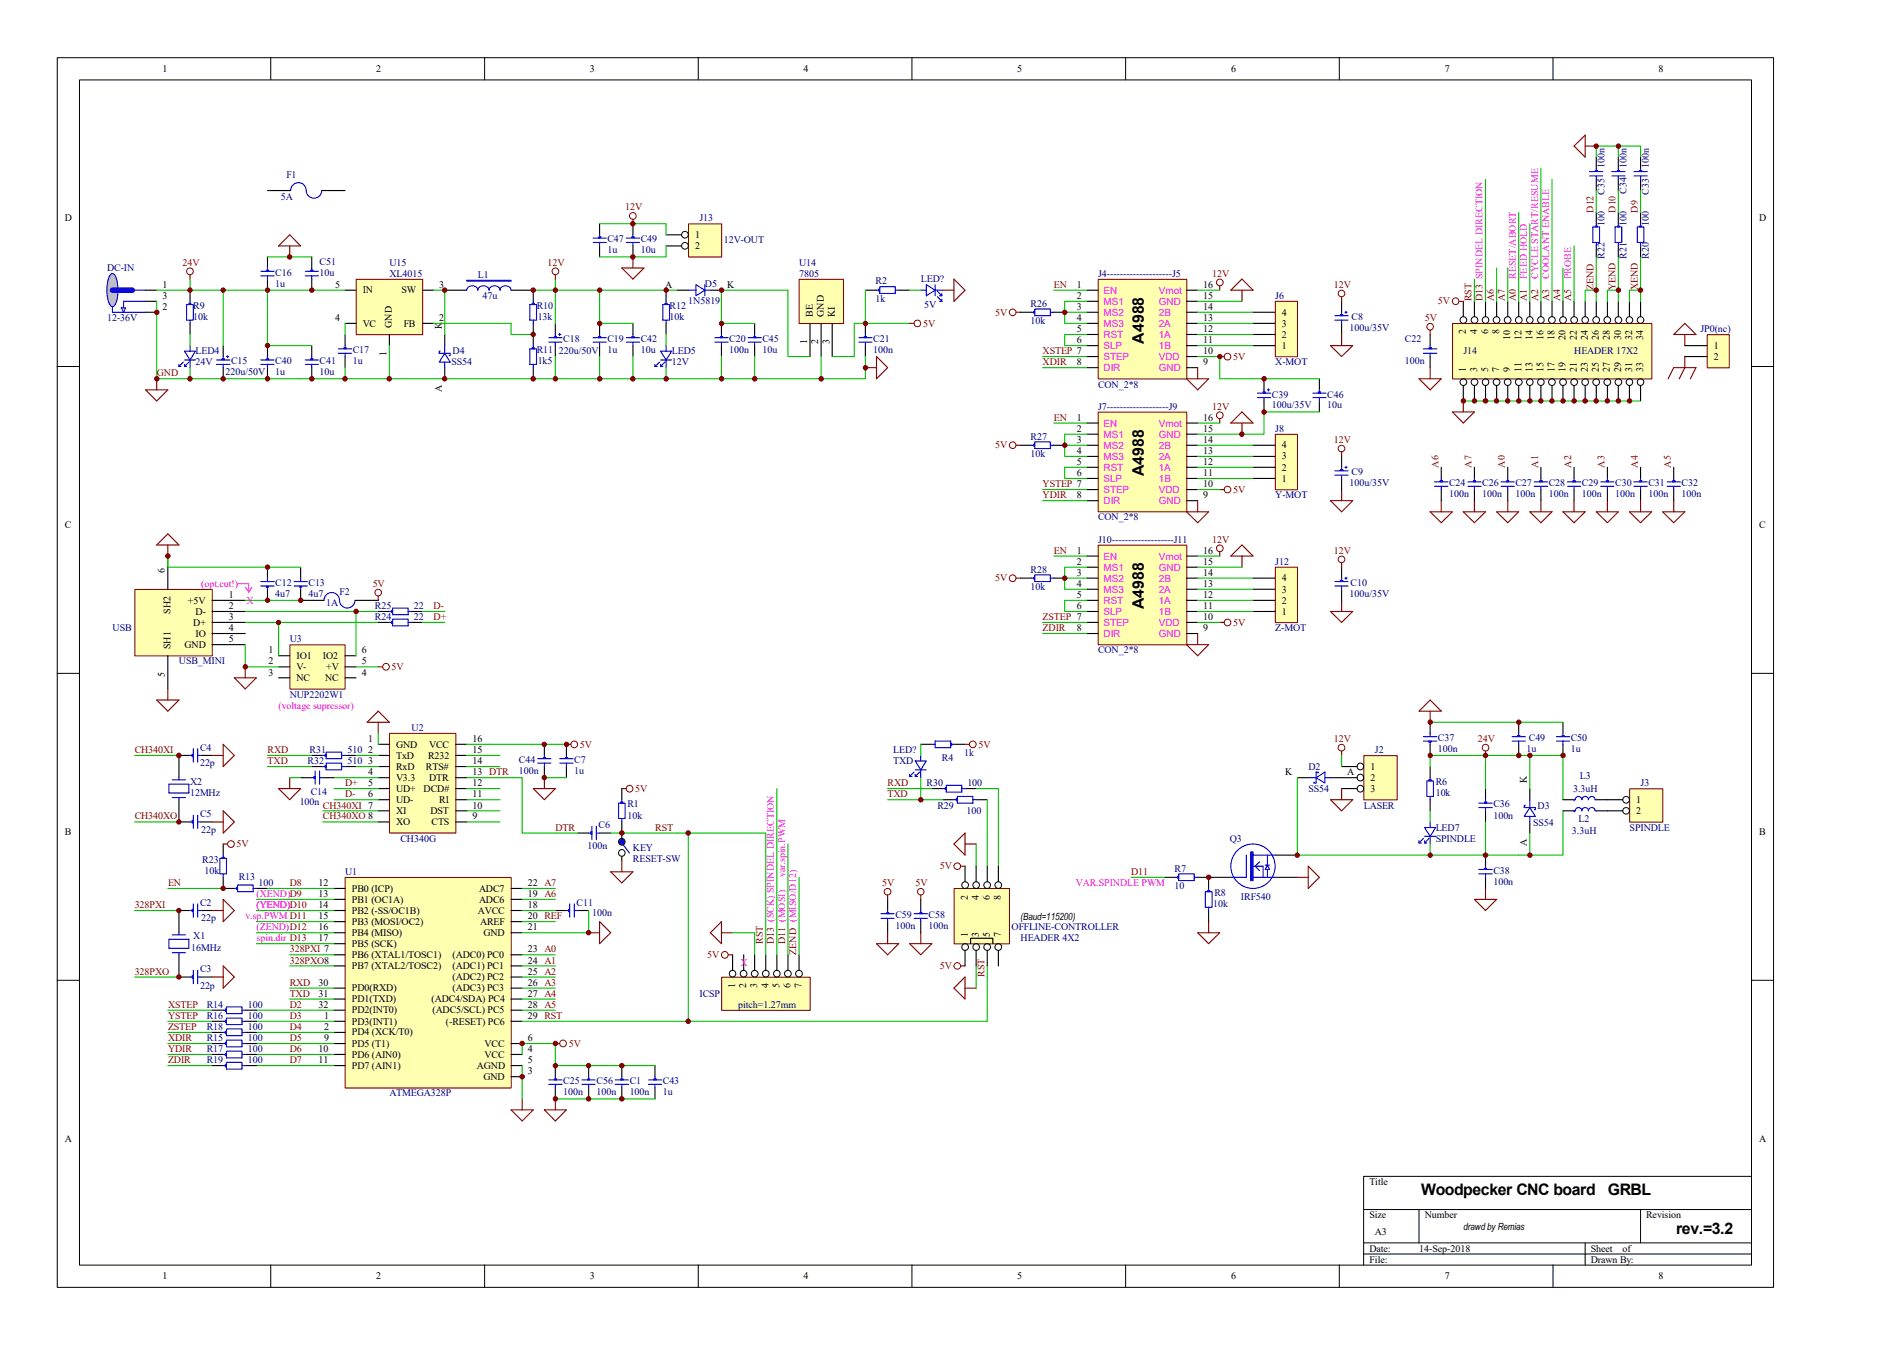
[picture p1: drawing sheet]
<svg xmlns="http://www.w3.org/2000/svg" width="420mm" height="297mm" viewBox="0 0 420 297" stroke-linecap="round" stroke-linejoin="round" font-family="sans-serif">
<defs><g id="words">
<g font-size="3.5">
<text x="252.7" y="75.9" transform="rotate(-90 252.7 75.9)">A4988</text>
<text x="252.7" y="105.2" transform="rotate(-90 252.7 105.2)">A4988</text>
<text x="252.7" y="134.6" transform="rotate(-90 252.7 134.6)">A4988</text>
<text x="314" y="263.9">Woodpecker CNC board</text>
<text x="355.2" y="263.9">GRBL</text>
<text x="370.2" y="272.5">rev.=3.2</text>
</g>
<g font-size="2.2">
<text x="35.9" y="15.8">1</text>
<text x="83.1" y="15.8">2</text>
<text x="130.3" y="15.8">3</text>
<text x="177.5" y="15.8">4</text>
<text x="224.7" y="15.8">5</text>
<text x="271.9" y="15.8">6</text>
<text x="319.1" y="15.8">7</text>
<text x="366.3" y="15.8">8</text>
<text x="14.3" y="48.9">D</text>
<text x="153.5" y="52.5">1</text>
<text x="388.6" y="48.9">D</text>
<text x="153.5" y="55">2</text>
<text x="35.9" y="63.5">1</text>
<text x="35.9" y="66">3</text>
<text x="74" y="63.5">5</text>
<text x="80.1" y="64.8">IN</text>
<text x="88.7" y="64.8">SW</text>
<text x="97" y="63.5">3</text>
<text x="146.9" y="63.5">A</text>
<text x="160.6" y="63.5">K</text>
<text x="237.9" y="63.5">1</text>
<text x="237.9" y="66">2</text>
<text x="265.8" y="66">15</text>
<text x="265.8" y="63.5">16</text>
<text x="35.9" y="68.5">2</text>
<text x="74" y="70.9">4</text>
<text x="97" y="70.9">2</text>
<text x="179.5" y="70" transform="rotate(-90 179.5 70)">BE</text>
<text x="182" y="70" transform="rotate(-90 182 70)">GND</text>
<text x="184.4" y="70" transform="rotate(-90 184.4 70)">KI</text>
<text x="237.9" y="68.5">3</text>
<text x="237.9" y="70.9">4</text>
<text x="265.8" y="70.9">13</text>
<text x="265.8" y="68.5">14</text>
<text x="283.2" y="69.7">4</text>
<text x="80.1" y="72.1">VC</text>
<text x="86.6" y="72.4" transform="rotate(-90 86.6 72.4)">GND</text>
<text x="89.2" y="72.1">FB</text>
<text x="97.6" y="72.6" transform="rotate(-90 97.6 72.6)">K</text>
<text x="178.3" y="76.1" transform="rotate(-90 178.3 76.1)">1</text>
<text x="180.8" y="76.1" transform="rotate(-90 180.8 76.1)">2</text>
<text x="183.2" y="76.1" transform="rotate(-90 183.2 76.1)">3</text>
<text x="237.9" y="73.4">5</text>
<text x="237.9" y="75.8">6</text>
<text x="265.8" y="75.8">11</text>
<text x="265.8" y="73.4">12</text>
<text x="283.2" y="77">1</text>
<text x="283.2" y="74.5">2</text>
<text x="283.2" y="72.1">3</text>
<text x="323.8" y="73.9" transform="rotate(-90 323.8 73.9)">2</text>
<text x="326.3" y="73.9" transform="rotate(-90 326.3 73.9)">4</text>
<text x="328.7" y="73.9" transform="rotate(-90 328.7 73.9)">6</text>
<text x="331.2" y="73.9" transform="rotate(-90 331.2 73.9)">8</text>
<text x="333.6" y="75.1" transform="rotate(-90 333.6 75.1)">10</text>
<text x="336.1" y="75.1" transform="rotate(-90 336.1 75.1)">12</text>
<text x="338.5" y="75.1" transform="rotate(-90 338.5 75.1)">14</text>
<text x="341" y="75.1" transform="rotate(-90 341 75.1)">16</text>
<text x="343.4" y="75.1" transform="rotate(-90 343.4 75.1)">18</text>
<text x="345.9" y="75.1" transform="rotate(-90 345.9 75.1)">20</text>
<text x="348.3" y="75.1" transform="rotate(-90 348.3 75.1)">22</text>
<text x="350.8" y="75.1" transform="rotate(-90 350.8 75.1)">24</text>
<text x="353.2" y="75.1" transform="rotate(-90 353.2 75.1)">26</text>
<text x="355.6" y="75.1" transform="rotate(-90 355.6 75.1)">28</text>
<text x="358.1" y="75.1" transform="rotate(-90 358.1 75.1)">30</text>
<text x="360.5" y="75.1" transform="rotate(-90 360.5 75.1)">32</text>
<text x="363" y="75.1" transform="rotate(-90 363 75.1)">34</text>
<text x="378.6" y="77">1</text>
<text x="85.4" y="78.5" transform="rotate(-90 85.4 78.5)">1</text>
<text x="237.9" y="80.7">8</text>
<text x="265.8" y="80.7">9</text>
<text x="265.8" y="78.2">10</text>
<text x="323.8" y="82.2" transform="rotate(-90 323.8 82.2)">1</text>
<text x="326.3" y="82.2" transform="rotate(-90 326.3 82.2)">3</text>
<text x="328.7" y="82.2" transform="rotate(-90 328.7 82.2)">5</text>
<text x="331.2" y="82.2" transform="rotate(-90 331.2 82.2)">7</text>
<text x="333.6" y="82.2" transform="rotate(-90 333.6 82.2)">9</text>
<text x="336.1" y="82.2" transform="rotate(-90 336.1 82.2)">11</text>
<text x="338.5" y="82.2" transform="rotate(-90 338.5 82.2)">13</text>
<text x="341" y="82.2" transform="rotate(-90 341 82.2)">15</text>
<text x="343.4" y="82.2" transform="rotate(-90 343.4 82.2)">17</text>
<text x="345.9" y="82.2" transform="rotate(-90 345.9 82.2)">19</text>
<text x="348.3" y="82.2" transform="rotate(-90 348.3 82.2)">21</text>
<text x="350.8" y="82.2" transform="rotate(-90 350.8 82.2)">23</text>
<text x="353.2" y="82.2" transform="rotate(-90 353.2 82.2)">25</text>
<text x="355.6" y="82.2" transform="rotate(-90 355.6 82.2)">27</text>
<text x="358.1" y="82.2" transform="rotate(-90 358.1 82.2)">29</text>
<text x="360.5" y="82.2" transform="rotate(-90 360.5 82.2)">31</text>
<text x="363" y="82.2" transform="rotate(-90 363 82.2)">33</text>
<text x="378.6" y="79.5">2</text>
<text x="97.6" y="86.6" transform="rotate(-90 97.6 86.6)">A</text>
<text x="237.9" y="92.9">1</text>
<text x="237.9" y="95.4">2</text>
<text x="265.8" y="95.4">15</text>
<text x="265.8" y="92.9">16</text>
<text x="237.9" y="97.8">3</text>
<text x="237.9" y="100.2">4</text>
<text x="265.8" y="100.2">13</text>
<text x="265.8" y="97.8">14</text>
<text x="283.2" y="101.5">3</text>
<text x="283.2" y="99">4</text>
<text x="237.9" y="102.7">5</text>
<text x="237.9" y="105.2">6</text>
<text x="265.8" y="107.6">10</text>
<text x="265.8" y="105.2">11</text>
<text x="265.8" y="102.7">12</text>
<text x="283.2" y="106.4">1</text>
<text x="283.2" y="103.9">2</text>
<text x="237.9" y="110">8</text>
<text x="265.8" y="110">9</text>
<text x="14.3" y="116.7">C</text>
<text x="388.6" y="116.7">C</text>
<text x="237.9" y="122.3">1</text>
<text x="237.9" y="124.7">2</text>
<text x="265.8" y="124.7">15</text>
<text x="265.8" y="122.3">16</text>
<text x="36.4" y="126.5" transform="rotate(-90 36.4 126.5)">6</text>
<text x="237.9" y="127.2">3</text>
<text x="237.9" y="129.6">4</text>
<text x="265.8" y="129.6">13</text>
<text x="265.8" y="127.2">14</text>
<text x="283.2" y="130.9">3</text>
<text x="283.2" y="128.4">4</text>
<text x="37.7" y="135.6" transform="rotate(-90 37.7 135.6)">SH2</text>
<text x="41.5" y="133.3">+5V</text>
<text x="43.2" y="135.7">D-</text>
<text x="50.5" y="134.5">2</text>
<text x="50.5" y="136.9">3</text>
<text x="50.5" y="132.1">1</text>
<text x="237.9" y="132.1">5</text>
<text x="237.9" y="134.5">6</text>
<text x="265.8" y="136.9">10</text>
<text x="265.8" y="134.5">11</text>
<text x="265.8" y="132.1">12</text>
<text x="283.2" y="135.7">1</text>
<text x="283.2" y="133.3">2</text>
<text x="37.7" y="143.4" transform="rotate(-90 37.7 143.4)">SH1</text>
<text x="40.8" y="143.1">GND</text>
<text x="42.7" y="138.2">D+</text>
<text x="43.2" y="140.6">IO</text>
<text x="50.5" y="139.4">4</text>
<text x="50.5" y="141.9">5</text>
<text x="237.9" y="139.4">8</text>
<text x="265.8" y="139.4">9</text>
<text x="36.4" y="149.5" transform="rotate(-90 36.4 149.5)">5</text>
<text x="59.3" y="144.3">1</text>
<text x="59.3" y="146.7">2</text>
<text x="59.3" y="149.2">3</text>
<text x="65.5" y="145.5">IO1</text>
<text x="65.5" y="148">V-</text>
<text x="71.3" y="145.5">IO2</text>
<text x="72.1" y="148">+V</text>
<text x="79.9" y="146.7">5</text>
<text x="79.9" y="149.2">4</text>
<text x="79.9" y="144.3">6</text>
<text x="65.5" y="150.4">NC</text>
<text x="71.8" y="150.4">NC</text>
<text x="81.4" y="163.9">1</text>
<text x="81.4" y="166.3">2</text>
<text x="87.5" y="165.1">GND</text>
<text x="87.5" y="167.6">TxD</text>
<text x="94.6" y="167.6">R232</text>
<text x="94.8" y="165.1">VCC</text>
<text x="104.4" y="166.3">15</text>
<text x="104.4" y="163.9">16</text>
<text x="81.4" y="168.7">3</text>
<text x="81.4" y="171.2">4</text>
<text x="81.4" y="173.7">5</text>
<text x="87.5" y="170">RxD</text>
<text x="87.5" y="172.4">V3.3</text>
<text x="94.1" y="170">RTS#</text>
<text x="94.8" y="172.4">DTR</text>
<text x="104.4" y="173.7">12</text>
<text x="104.4" y="171.2">13 DTR</text>
<text x="104.4" y="168.7">14</text>
<text x="283.9" y="171.2">K</text>
<text x="297.6" y="171.2">A</text>
<text x="302.8" y="170">1</text>
<text x="302.8" y="172.4">2</text>
<text x="337.3" y="173" transform="rotate(-90 337.3 173)">K</text>
<text x="81.4" y="176.1">6</text>
<text x="87.5" y="174.9">UD+</text>
<text x="87.5" y="177.3">UD-</text>
<text x="87.5" y="179.8">XI</text>
<text x="93.6" y="174.9">DCD#</text>
<text x="95.1" y="179.8">DST</text>
<text x="97" y="177.3">RI</text>
<text x="104.4" y="176.1">11</text>
<text x="104.4" y="178.6">10</text>
<text x="302.8" y="174.9">3</text>
<text x="361.4" y="177.3">1</text>
<text x="361.4" y="179.8">2</text>
<text x="14.3" y="184.4">B</text>
<text x="87.5" y="182.2">XO</text>
<text x="95.3" y="182.2">CTS</text>
<text x="104.4" y="181">9</text>
<text x="388.6" y="184.4">B</text>
<text x="337.3" y="186.9" transform="rotate(-90 337.3 186.9)">A</text>
<text x="70.3" y="195.7">12</text>
<text x="77.7" y="196.9">PB0 (ICP)</text>
<text x="105.8" y="196.9">ADC7</text>
<text x="116.6" y="195.7">22 A7</text>
<text x="70.3" y="198.1">13</text>
<text x="70.3" y="200.6">14</text>
<text x="70.3" y="203">15</text>
<text x="77.7" y="199.3">PB1 (OC1A)</text>
<text x="77.7" y="201.8">PB2 (-SS/OC1B)</text>
<text x="105.6" y="201.8">AVCC</text>
<text x="105.8" y="199.3">ADC6</text>
<text x="116.6" y="203">20 REF</text>
<text x="116.6" y="198.1">19 A6</text>
<text x="116.6" y="200.6">18</text>
<text x="213.8" y="198.7" transform="rotate(-90 213.8 198.7)">2</text>
<text x="216.2" y="198.7" transform="rotate(-90 216.2 198.7)">4</text>
<text x="218.7" y="198.7" transform="rotate(-90 218.7 198.7)">6</text>
<text x="221.1" y="198.7" transform="rotate(-90 221.1 198.7)">8</text>
<text x="225.5" y="203.1">(Baud=115200)</text>
<text x="70.3" y="205.4">16</text>
<text x="70.3" y="207.9">17</text>
<text x="77.7" y="204.2">PB3 (MOSI/OC2)</text>
<text x="77.7" y="206.7">PB4 (MISO)</text>
<text x="77.7" y="209.1">PB5 (SCK)</text>
<text x="106.1" y="204.2">AREF</text>
<text x="106.8" y="206.7">GND</text>
<text x="116.6" y="205.4">21</text>
<text x="213.8" y="207" transform="rotate(-90 213.8 207)">1</text>
<text x="216.2" y="207" transform="rotate(-90 216.2 207)">3</text>
<text x="218.7" y="207" transform="rotate(-90 218.7 207)">5</text>
<text x="221.1" y="207" transform="rotate(-90 221.1 207)">7</text>
<text x="77.7" y="211.6">PB6 (XTAL1/TOSC1)</text>
<text x="77.7" y="214">PB7 (XTAL2/TOSC2)</text>
<text x="100" y="214">(ADC1) PC1</text>
<text x="100" y="211.6">(ADC0) PC0</text>
<text x="116.6" y="215.3">25 A2</text>
<text x="116.6" y="212.8">24 A1</text>
<text x="116.6" y="210.4">23 A0</text>
<text x="70.3" y="217.7">30</text>
<text x="70.3" y="220.1">31</text>
<text x="77.7" y="218.9">PD0(RXD)</text>
<text x="77.7" y="221.4">PD1(TXD)</text>
<text x="95.3" y="221.4">(ADC4/SDA) PC4</text>
<text x="100" y="218.9">(ADC3) PC3</text>
<text x="100" y="216.5">(ADC2) PC2</text>
<text x="116.6" y="220.1">27 A4</text>
<text x="116.6" y="217.7">26 A3</text>
<text x="162.4" y="218.2" transform="rotate(-90 162.4 218.2)">1</text>
<text x="164.8" y="218.2" transform="rotate(-90 164.8 218.2)">2</text>
<text x="167.3" y="218.2" transform="rotate(-90 167.3 218.2)">3</text>
<text x="169.7" y="218.2" transform="rotate(-90 169.7 218.2)">4</text>
<text x="172.2" y="218.2" transform="rotate(-90 172.2 218.2)">5</text>
<text x="174.7" y="218.2" transform="rotate(-90 174.7 218.2)">6</text>
<text x="177.1" y="218.2" transform="rotate(-90 177.1 218.2)">7</text>
<text x="70.3" y="222.6">32</text>
<text x="71.6" y="225">1</text>
<text x="71.6" y="227.5">2</text>
<text x="77.7" y="226.3">PD3(INT1)</text>
<text x="77.7" y="223.8">PD2(INT0)</text>
<text x="95.5" y="223.8">(ADC5/SCL) PC5</text>
<text x="98.5" y="226.3">(-RESET) PC6</text>
<text x="116.6" y="222.6">28 A5</text>
<text x="116.6" y="225">29 RST</text>
<text x="70.3" y="232.4">10</text>
<text x="71.6" y="229.9">9</text>
<text x="77.7" y="228.7">PD4 (XCK/T0)</text>
<text x="77.7" y="231.1">PD5 (T1)</text>
<text x="77.7" y="233.6">PD6 (AIN0)</text>
<text x="107" y="233.6">VCC</text>
<text x="107" y="231.1">VCC</text>
<text x="116.6" y="232.4">4</text>
<text x="116.6" y="229.9">6</text>
<text x="70.3" y="234.8">11</text>
<text x="77.7" y="236.1">PD7 (AIN1)</text>
<text x="105.4" y="236.1">AGND</text>
<text x="106.8" y="238.5">GND</text>
<text x="116.6" y="237.3">3</text>
<text x="116.6" y="234.8">5</text>
<text x="14.3" y="252.2">A</text>
<text x="388.6" y="252.2">A</text>
<text x="302.5" y="261.7">Title</text>
<text x="302.5" y="269.1">Size</text>
<text x="314.7" y="269.1">Number</text>
<text x="363.6" y="269.1">Revision</text>
<text x="303.7" y="272.8">A3</text>
<text x="323.3" y="271.6">drawd by Remias</text>
<text x="302.5" y="276.4">Date:</text>
<text x="302.5" y="278.8">File:</text>
<text x="313.5" y="276.4">14-Sep-2018</text>
<text x="351.4" y="276.4">Sheet</text>
<text x="351.4" y="278.8">Drawn By:</text>
<text x="358.4" y="276.4">of</text>
<text x="35.9" y="282.5">1</text>
<text x="83.1" y="282.5">2</text>
<text x="130.3" y="282.5">3</text>
<text x="177.5" y="282.5">4</text>
<text x="224.7" y="282.5">5</text>
<text x="271.9" y="282.5">6</text>
<text x="319.1" y="282.5">7</text>
<text x="366.3" y="282.5">8</text>
</g>
<g font-size="2.2" fill="#000080">
<text x="63.3" y="39.3">F1</text>
<text x="354.4" y="37.2" transform="rotate(-90 354.4 37.2)">100n</text>
<text x="359.3" y="37.2" transform="rotate(-90 359.3 37.2)">100n</text>
<text x="364.2" y="37.2" transform="rotate(-90 364.2 37.2)">100n</text>
<text x="62" y="44.2">5A</text>
<text x="354.4" y="43.1" transform="rotate(-90 354.4 43.1)">C35</text>
<text x="359.3" y="42.8" transform="rotate(-90 359.3 42.8)">C34</text>
<text x="364.2" y="43.1" transform="rotate(-90 364.2 43.1)">C33</text>
<text x="134.2" y="53.5">C47</text>
<text x="141.6" y="53.5">C49</text>
<text x="154.5" y="48.9">J13</text>
<text x="159.9" y="53.8">12V-OUT</text>
<text x="354.4" y="49.9" transform="rotate(-90 354.4 49.9)">100</text>
<text x="359.3" y="49.9" transform="rotate(-90 359.3 49.9)">100</text>
<text x="364.2" y="49.9" transform="rotate(-90 364.2 49.9)">100</text>
<text x="23.7" y="59.9">DC-IN</text>
<text x="70.6" y="58.4">C51</text>
<text x="86" y="58.7">U15</text>
<text x="134.2" y="56">1u</text>
<text x="141.6" y="56">10u</text>
<text x="176.5" y="58.7">U14</text>
<text x="354.4" y="57.2" transform="rotate(-90 354.4 57.2)">R22</text>
<text x="359.3" y="57.2" transform="rotate(-90 359.3 57.2)">R21</text>
<text x="364.2" y="57.2" transform="rotate(-90 364.2 57.2)">R20</text>
<text x="60.8" y="60.9">C16</text>
<text x="60.8" y="63.3">1u</text>
<text x="70.6" y="60.9">10u</text>
<text x="86" y="61.1">XL4015</text>
<text x="105.6" y="61.3">L1</text>
<text x="106.6" y="66">47u</text>
<text x="155.7" y="63.3">D5</text>
<text x="176.5" y="61.1">7805</text>
<text x="193.4" y="62.8">R2</text>
<text x="203.4" y="62.4">LED?</text>
<text x="242.6" y="61.1">J4--------------------J5</text>
<text x="281.7" y="66">J6</text>
<text x="23.7" y="70.9">12-36V</text>
<text x="42.7" y="68.2">R9</text>
<text x="42.7" y="70.7">10k</text>
<text x="118.6" y="68.2">R10</text>
<text x="118.8" y="70.7">13k</text>
<text x="147.9" y="68.2">R12</text>
<text x="147.9" y="70.7">10k</text>
<text x="152.1" y="67.2">1N5819</text>
<text x="193.4" y="66.8">1k</text>
<text x="204.2" y="67.9">5V</text>
<text x="227.7" y="67.7">R26</text>
<text x="227.7" y="71.6">10k</text>
<text x="298.6" y="70.7">C8</text>
<text x="77.9" y="78">C17</text>
<text x="118.6" y="78">R11</text>
<text x="124.4" y="75.6">C18</text>
<text x="134.2" y="75.6">C19</text>
<text x="134.2" y="78">1u</text>
<text x="141.6" y="75.6">C42</text>
<text x="141.6" y="78">10u</text>
<text x="161.1" y="75.6">C20</text>
<text x="161.1" y="78">100n</text>
<text x="168.4" y="75.6">C45</text>
<text x="168.4" y="78">10u</text>
<text x="192.9" y="75.6">C21</text>
<text x="192.9" y="78">100n</text>
<text x="298.1" y="73.1">100u/35V</text>
<text x="310.3" y="75.6">C22</text>
<text x="375.6" y="73.4">JP0(nc)</text>
<text x="43.2" y="78.2">LED4</text>
<text x="43.2" y="80.7">24V</text>
<text x="49.8" y="82.9">220u/50V</text>
<text x="51" y="80.4">C15</text>
<text x="60.8" y="80.4">C40</text>
<text x="60.8" y="82.9">1u</text>
<text x="70.6" y="80.4">C41</text>
<text x="70.6" y="82.9">10u</text>
<text x="77.9" y="80.4">1u</text>
<text x="99.7" y="80.7">SS54</text>
<text x="100" y="78.2">D4</text>
<text x="118.8" y="80.4">1k5</text>
<text x="123.4" y="78.2">220u/50V</text>
<text x="148.4" y="78.2">LED5</text>
<text x="148.4" y="80.7">12V</text>
<text x="281.7" y="80.7">X-MOT</text>
<text x="310.3" y="80.4">100n</text>
<text x="323.3" y="78.2">J14</text>
<text x="347.8" y="78.2">HEADER 17X2</text>
<text x="242.6" y="85.6">CON_2*8</text>
<text x="281" y="87.8">C39</text>
<text x="293.2" y="87.8">C46</text>
<text x="242.6" y="90.5">J7-------------------J9</text>
<text x="281" y="90.2">100u/35V</text>
<text x="281.7" y="95.4">J8</text>
<text x="293.2" y="90.2">10u</text>
<text x="227.7" y="97.1">R27</text>
<text x="227.7" y="101">10k</text>
<text x="298.1" y="107.4">100u/35V</text>
<text x="298.6" y="104.9">C9</text>
<text x="320.1" y="107.4">C24</text>
<text x="327.4" y="107.4">C26</text>
<text x="334.8" y="107.4">C27</text>
<text x="342.1" y="107.4">C28</text>
<text x="349.5" y="107.4">C29</text>
<text x="356.8" y="107.4">C30</text>
<text x="364.1" y="107.4">C31</text>
<text x="371.5" y="107.4">C32</text>
<text x="281.7" y="110">Y-MOT</text>
<text x="320.1" y="109.8">100n</text>
<text x="327.4" y="109.8">100n</text>
<text x="334.8" y="109.8">100n</text>
<text x="342.1" y="109.8">100n</text>
<text x="349.5" y="109.8">100n</text>
<text x="356.8" y="109.8">100n</text>
<text x="364.1" y="109.8">100n</text>
<text x="371.5" y="109.8">100n</text>
<text x="242.6" y="114.9">CON_2*8</text>
<text x="242.6" y="119.8">J10-------------------J11</text>
<text x="281.7" y="124.7">J12</text>
<text x="60.8" y="129.4">C12</text>
<text x="60.8" y="131.8">4u7</text>
<text x="68.1" y="129.4">C13</text>
<text x="68.1" y="131.8">4u7</text>
<text x="75" y="131.3">F2</text>
<text x="227.7" y="126.4">R28</text>
<text x="227.7" y="130.3">10k</text>
<text x="298.1" y="131.8">100u/35V</text>
<text x="298.4" y="129.4">C10</text>
<text x="72.1" y="133.8">1A</text>
<text x="82.8" y="136.9">R24</text>
<text x="82.8" y="134.5">R25</text>
<text x="91.4" y="136.9">22</text>
<text x="91.4" y="134.5">22</text>
<text x="24.9" y="139.4">USB</text>
<text x="64" y="141.9">U3</text>
<text x="281.7" y="139.4">Z-MOT</text>
<text x="39.5" y="146.7">USB_MINI</text>
<text x="242.6" y="144.3">CON_2*8</text>
<text x="64" y="154.1">NUP2202W1</text>
<text x="90.9" y="161.4">U2</text>
<text x="44.2" y="165.8">C4</text>
<text x="68.4" y="166.3">R31</text>
<text x="76.7" y="166.3">510</text>
<text x="197.3" y="166.3">LED?</text>
<text x="213" y="167">1k</text>
<text x="303.7" y="166.3">J2</text>
<text x="317.7" y="163.6">C37</text>
<text x="317.7" y="166.1">100n</text>
<text x="337.2" y="166.1">1u</text>
<text x="337.7" y="163.6">C49</text>
<text x="347" y="163.6">C50</text>
<text x="347" y="166.1">1u</text>
<text x="42" y="173.4">X2</text>
<text x="44.2" y="169.2">22p</text>
<text x="67.9" y="168.7">R32</text>
<text x="76.7" y="168.7">510</text>
<text x="114.6" y="168.5">C44</text>
<text x="114.6" y="171">100n</text>
<text x="126.9" y="168.5">C7</text>
<text x="126.9" y="171">1u</text>
<text x="197.3" y="168.7">TXD</text>
<text x="204.7" y="173.7">R30</text>
<text x="208.1" y="168">R4</text>
<text x="213.7" y="173.7">100</text>
<text x="289" y="170">D2</text>
<text x="317.1" y="173.4">R6</text>
<text x="349" y="172">L3</text>
<text x="362.4" y="173.7">J3</text>
<text x="42" y="175.9">12MHz</text>
<text x="66.2" y="177.8">100n</text>
<text x="68.7" y="175.6">C14</text>
<text x="138.6" y="178.3">R1</text>
<text x="207.1" y="178.6">R29</text>
<text x="213.5" y="179.8">100</text>
<text x="289" y="174.9">SS54</text>
<text x="301.3" y="178.6">LASER</text>
<text x="317.1" y="175.9">10k</text>
<text x="329.9" y="178.3">C36</text>
<text x="339.7" y="178.6">D3</text>
<text x="347.5" y="174.9">3.3uH</text>
<text x="44.2" y="180.5">C5</text>
<text x="44.4" y="183.9">22p</text>
<text x="88.5" y="185.9">CH340G</text>
<text x="132.2" y="183">C6</text>
<text x="138.6" y="181">10k</text>
<text x="271.7" y="185.9">Q3</text>
<text x="317.1" y="183.4">LED7</text>
<text x="317.1" y="185.9">SPINDLE</text>
<text x="329.9" y="180.8">100n</text>
<text x="338.7" y="182.5">SS54</text>
<text x="347.2" y="184.2">3.3uH</text>
<text x="348.7" y="181.5">L2</text>
<text x="360" y="183.4">SPINDLE</text>
<text x="44.7" y="190.5">R23</text>
<text x="129.8" y="187.6">100n</text>
<text x="139.8" y="187.8">KEY</text>
<text x="139.8" y="190.3">RESET-SW</text>
<text x="45.2" y="193">10k</text>
<text x="52.7" y="194.4">R13</text>
<text x="57.1" y="195.7">100</text>
<text x="76.2" y="193.2">U1</text>
<text x="259.4" y="192.5">R7</text>
<text x="259.4" y="196.4">10</text>
<text x="268.3" y="197.9">R8</text>
<text x="329.9" y="193">C38</text>
<text x="329.9" y="195.4">100n</text>
<text x="44.2" y="200.1">C2</text>
<text x="44.4" y="203.5">22p</text>
<text x="127.4" y="200.1">C11</text>
<text x="130.8" y="202.3">100n</text>
<text x="197.8" y="202.8">C59</text>
<text x="205.1" y="202.8">C58</text>
<text x="268" y="200.3">10k</text>
<text x="274.1" y="198.8">IRF540</text>
<text x="42.7" y="207.4">X1</text>
<text x="197.8" y="205.2">100n</text>
<text x="205.1" y="205.2">100n</text>
<text x="223.5" y="205.4">OFFLINE-CONTROLLER</text>
<text x="225.5" y="207.9">HEADER 4X2</text>
<text x="42.2" y="210.1">16MHz</text>
<text x="44.2" y="214.8">C3</text>
<text x="44.2" y="218.4">22p</text>
<text x="154.5" y="220.1">ICSP</text>
<text x="45.7" y="222.6">R14</text>
<text x="45.7" y="225">R16</text>
<text x="45.7" y="227.5">R18</text>
<text x="54.7" y="222.6">100</text>
<text x="54.7" y="225">100</text>
<text x="54.7" y="227.5">100</text>
<text x="163.1" y="222.6">pitch=1.27mm</text>
<text x="45.7" y="229.9">R15</text>
<text x="45.7" y="232.4">R17</text>
<text x="54.7" y="229.9">100</text>
<text x="54.7" y="232.4">100</text>
<text x="45.7" y="234.8">R19</text>
<text x="54.7" y="234.8">100</text>
<text x="124.4" y="239.5">C25</text>
<text x="131.8" y="239.5">C56</text>
<text x="139.1" y="239.5">C1</text>
<text x="146.4" y="239.5">C43</text>
<text x="86" y="242.1">ATMEGA328P</text>
<text x="124.4" y="241.9">100n</text>
<text x="131.8" y="241.9">100n</text>
<text x="139.1" y="241.9">100n</text>
<text x="146.4" y="241.9">1u</text>
</g>
<g font-size="2.2" fill="#800000">
<text x="138.1" y="46.4">12V</text>
<text x="352" y="47" transform="rotate(-90 352 47)">D12</text>
<text x="356.9" y="47" transform="rotate(-90 356.9 47)">D10</text>
<text x="361.8" y="47" transform="rotate(-90 361.8 47)">D9</text>
<text x="40.3" y="58.7">24V</text>
<text x="121" y="58.7">12V</text>
<text x="232.8" y="63.5">EN</text>
<text x="267.7" y="61.1">12V</text>
<text x="294.7" y="63.5">12V</text>
<text x="352" y="64.1" transform="rotate(-90 352 64.1)">ZEND</text>
<text x="356.9" y="64.1" transform="rotate(-90 356.9 64.1)">YEND</text>
<text x="361.8" y="64.1" transform="rotate(-90 361.8 64.1)">XEND</text>
<text x="219.8" y="69.7">5V</text>
<text x="314.7" y="70.9">5V</text>
<text x="317.7" y="67.2">5V</text>
<text x="325.1" y="66.5" transform="rotate(-90 325.1 66.5)">RST</text>
<text x="327.5" y="66.5" transform="rotate(-90 327.5 66.5)">D13 SPINDEL DIRECTION</text>
<text x="330" y="66.5" transform="rotate(-90 330 66.5)">A6</text>
<text x="332.4" y="66.5" transform="rotate(-90 332.4 66.5)">A7</text>
<text x="334.8" y="66.5" transform="rotate(-90 334.8 66.5)">A0</text>
<text x="337.3" y="66.5" transform="rotate(-90 337.3 66.5)">A1</text>
<text x="339.8" y="66.5" transform="rotate(-90 339.8 66.5)">A2</text>
<text x="342.2" y="66.5" transform="rotate(-90 342.2 66.5)">A3</text>
<text x="344.6" y="66.5" transform="rotate(-90 344.6 66.5)">A4</text>
<text x="347.1" y="66.5" transform="rotate(-90 347.1 66.5)">A5</text>
<text x="203.9" y="72.1">5V</text>
<text x="34.7" y="83.1">GND</text>
<text x="230.3" y="78.2">XSTEP 7</text>
<text x="230.3" y="80.7">XDIR</text>
<text x="272.4" y="79.5">5V</text>
<text x="232.8" y="92.9">EN</text>
<text x="267.7" y="90.5">12V</text>
<text x="219.8" y="99">5V</text>
<text x="294.7" y="97.8">12V</text>
<text x="230.3" y="107.6">YSTEP 7</text>
<text x="317.7" y="103.3" transform="rotate(-90 317.7 103.3)">A6</text>
<text x="325.1" y="103.3" transform="rotate(-90 325.1 103.3)">A7</text>
<text x="332.4" y="103.3" transform="rotate(-90 332.4 103.3)">A0</text>
<text x="339.8" y="103.3" transform="rotate(-90 339.8 103.3)">A1</text>
<text x="347.1" y="103.3" transform="rotate(-90 347.1 103.3)">A2</text>
<text x="354.4" y="103.3" transform="rotate(-90 354.4 103.3)">A3</text>
<text x="361.8" y="103.3" transform="rotate(-90 361.8 103.3)">A4</text>
<text x="369.1" y="103.3" transform="rotate(-90 369.1 103.3)">A5</text>
<text x="230.3" y="110">YDIR</text>
<text x="272.4" y="108.8">5V</text>
<text x="267.7" y="119.8">12V</text>
<text x="232.8" y="122.3">EN</text>
<text x="294.7" y="122.3">12V</text>
<text x="82.3" y="129.6">5V</text>
<text x="219.8" y="128.4">5V</text>
<text x="95.8" y="136.9">D+</text>
<text x="95.8" y="134.5">D-</text>
<text x="230.3" y="136.9">ZSTEP 7</text>
<text x="230.3" y="139.4">ZDIR</text>
<text x="272.4" y="138.2">5V</text>
<text x="86.5" y="148">5V</text>
<text x="29.7" y="166.3">CH340XI</text>
<text x="59.1" y="166.3">RXD</text>
<text x="128.1" y="165.1">5V</text>
<text x="216.1" y="165.1">5V</text>
<text x="294.7" y="163.9">12V</text>
<text x="326.5" y="163.9">24V</text>
<text x="59.1" y="168.7">TXD</text>
<text x="76.2" y="173.7">D+</text>
<text x="196.1" y="173.7">RXD</text>
<text x="71.3" y="178.6">CH340XI 7</text>
<text x="76.2" y="176.1">D-</text>
<text x="140.3" y="174.9">5V</text>
<text x="196.1" y="176.1">TXD</text>
<text x="29.7" y="181">CH340XO</text>
<text x="71.3" y="181">CH340XO 8</text>
<text x="122.7" y="183.4">DTR</text>
<text x="144.7" y="183.4">RST</text>
<text x="52.3" y="187.1">5V</text>
<text x="37.1" y="195.7">EN</text>
<text x="64" y="195.7">D8</text>
<text x="194.8" y="195.7">5V</text>
<text x="202.2" y="195.7">5V</text>
<text x="207.6" y="192">5V</text>
<text x="249.9" y="193.2">D11</text>
<text x="29.7" y="200.6">328PXI</text>
<text x="168.5" y="208.4" transform="rotate(-90 168.5 208.4)">RST</text>
<text x="171" y="208.4" transform="rotate(-90 171 208.4)">D13 (SCK) SPINDEL DIRECTION</text>
<text x="173.4" y="208.4" transform="rotate(-90 173.4 208.4)">D11 (MOSI)</text>
<text x="29.7" y="215.3">328PXO</text>
<text x="64" y="210.4">328PXI 7</text>
<text x="64" y="212.8">328PXO8</text>
<text x="156.2" y="211.6">5V</text>
<text x="175.8" y="210.9" transform="rotate(-90 175.8 210.9)">ZEND (MISO/D12)</text>
<text x="207.6" y="214">5V</text>
<text x="217.5" y="215.8" transform="rotate(-90 217.5 215.8)">RST</text>
<text x="64" y="217.7">RXD</text>
<text x="64" y="220.1">TXD</text>
<text x="37.1" y="222.6">XSTEP</text>
<text x="37.1" y="225">YSTEP</text>
<text x="37.1" y="227.5">ZSTEP</text>
<text x="64" y="222.6">D2</text>
<text x="64" y="225">D3</text>
<text x="64" y="227.5">D4</text>
<text x="37.1" y="229.9">XDIR</text>
<text x="37.1" y="232.4">YDIR</text>
<text x="64" y="229.9">D5</text>
<text x="64" y="232.4">D6</text>
<text x="125.6" y="231.1">5V</text>
<text x="37.1" y="234.8">ZDIR</text>
<text x="64" y="234.8">D7</text>
</g>
<g font-size="2.2" fill="#f0f">
<text x="243.8" y="64.9">EN</text>
<text x="256" y="64.9">Vmot</text>
<text x="334.8" y="61.6" transform="rotate(-90 334.8 61.6)">RESET/ABORT</text>
<text x="337.3" y="61.6" transform="rotate(-90 337.3 61.6)">FEED HOLD</text>
<text x="339.8" y="61.6" transform="rotate(-90 339.8 61.6)">CYCLE START/RESUME</text>
<text x="342.2" y="61.6" transform="rotate(-90 342.2 61.6)">COOLANT ENABLE</text>
<text x="347.1" y="61.6" transform="rotate(-90 347.1 61.6)">PROBE</text>
<text x="243.8" y="67.3">MS1</text>
<text x="243.8" y="69.8">MS2</text>
<text x="256" y="67.3">GND</text>
<text x="256" y="69.8">2B</text>
<text x="243.8" y="72.2">MS3</text>
<text x="243.8" y="74.6">RST</text>
<text x="243.8" y="77.1">SLP</text>
<text x="256" y="72.2">2A</text>
<text x="256" y="74.6">1A</text>
<text x="256" y="77.1">1B</text>
<text x="243.8" y="79.5">STEP</text>
<text x="243.8" y="82">DIR</text>
<text x="256" y="79.5">VDD</text>
<text x="256" y="82">GND</text>
<text x="243.8" y="94.2">EN</text>
<text x="256" y="94.2">Vmot</text>
<text x="243.8" y="96.7">MS1</text>
<text x="243.8" y="99.1">MS2</text>
<text x="243.8" y="101.6">MS3</text>
<text x="256" y="96.7">GND</text>
<text x="256" y="99.1">2B</text>
<text x="256" y="101.6">2A</text>
<text x="243.8" y="104">RST</text>
<text x="243.8" y="106.5">SLP</text>
<text x="256" y="104">1A</text>
<text x="256" y="106.5">1B</text>
<text x="243.8" y="108.9">STEP</text>
<text x="243.8" y="111.3">DIR</text>
<text x="256" y="108.9">VDD</text>
<text x="256" y="111.3">GND</text>
<text x="243.8" y="123.6">EN</text>
<text x="256" y="123.6">Vmot</text>
<text x="44.4" y="129.6">(opt.cut!)</text>
<text x="243.8" y="126">MS1</text>
<text x="243.8" y="128.5">MS2</text>
<text x="243.8" y="130.9">MS3</text>
<text x="256" y="126">GND</text>
<text x="256" y="128.5">2B</text>
<text x="256" y="130.9">2A</text>
<text x="54.5" y="133.3">X</text>
<text x="243.8" y="133.4">RST</text>
<text x="243.8" y="135.8">SLP</text>
<text x="256" y="133.4">1A</text>
<text x="256" y="135.8">1B</text>
<text x="243.8" y="138.3">STEP</text>
<text x="243.8" y="140.7">DIR</text>
<text x="256" y="138.3">VDD</text>
<text x="256" y="140.7">GND</text>
<text x="61.5" y="156.5">(voltage supressor)</text>
<text x="173.4" y="193.8" transform="rotate(-90 173.4 193.8)">var.spin.PWM</text>
<text x="237.7" y="195.7">VAR.SPINDLE PWM</text>
<text x="54.2" y="203">v.sp.PWM D11</text>
<text x="56.7" y="200.6">(YEND)D10</text>
<text x="56.7" y="198.1">(XEND)D9</text>
<text x="56.7" y="205.4">(ZEND)D12</text>
<text x="56.7" y="207.9">spin.dir D13</text>
<text x="163.6" y="213.3">X</text>
</g>
</g></defs>
<g fill="none" stroke="#000" stroke-width=".22">
<path d="M12.6 12.7h379.2v271.6h-379.2zM17.6 17.7h369.3v261.7h-369.3zM59.8 12.7v4.9M107 12.7v4.9M154.3 12.7v4.9M201.5 12.7v4.9M248.7 12.7v4.9M295.9 12.7v4.9M343.1 12.7v4.9M12.6 80.9h4.9M386.9 80.9h4.8M12.6 148.7h4.9"/>
<path d="M386.9 148.7h4.8M12.6 216.5h4.9M386.9 216.5h4.8M386.9 259.8h-85.7v19.6M59.8 279.4v4.9M107 279.4v4.9M154.3 279.4v4.9M201.5 279.4v4.9M248.7 279.4v4.9M295.9 279.4v4.9M301.2 267.1h85.7M301.2 274.5h85.7"/>
<path d="M301.2 276.9h85.7M313.5 267.1v7.4M343.1 279.4v4.9M350.2 274.5v4.9M362.4 267.1v7.4"/>
</g>
<path d="M78.7 61.7h14.7v12.2h-14.7z" fill="#ffffb0"/>
<g fill="none" stroke="#800000" stroke-width=".22">
<path d="M78.7 61.7h14.7v12.2h-14.7z"/>
<circle cx="124.4" cy="230.4" r=".74"/>
</g>
<g fill="none" stroke="#000" stroke-width=".24">
<path d="M59.1 42.1h5.1M71.1 42.1h5.1M42 64.1v2.4M42 71.4v2.5M76.2 71.4h2.4M76.2 64.1h2.4M86 73.9v2.4M93.3 71.4h2.5M93.3 64.1h2.5M296.4 66.5v2.5M296.4 71.4v2.5M122.7 201.1h2.4"/>
<path d="M127.6 201.1h2.4"/>
</g>
<path d="M122.7 230.5h.9M112.9 245.1h4.9l-2.5 2.5zM115.3 242.7v2.4" fill="none" stroke="#800000" stroke-width=".24"/>
<g fill="none" stroke="#00f" stroke-width=".24">
<path d="M64.2 42.1a1.77 1.77 0 0 1 2-1.7 1.77 1.77 0 0 1 1.5 2.1 1.72 1.72 0 0 0 1.9 1.3 1.72 1.72 0 0 0 1.5-1.7M41.2 67.3h1.5v3.4h-1.5zM41.7 67.3v-.3h.5v.3M42 66.5v.8M42 70.7v.7M294.9 70.7h2.9M294.9 69.7h2.9M296.1 69.7v-.2h.5v.2M296.4 69v.7M296.4 70.7v.7M297.1 69h.5M297.3 68.7v.5"/>
<path d="M125.8 199.6v3M126.9 199.6v3M125.1 201.1h.7M125.8 200.8h-.2v.5h.2M126.9 201.1h.7"/>
</g>
<path d="M176.6 61.7h9.7v9.8h-9.7z" fill="#ffffb0"/>
<path d="M176.5 61.7h9.8v9.8h-9.8z" fill="none" stroke="#800000" stroke-width=".22"/>
<path d="M178.9 71.4v7.3M181.4 71.4v7.3M183.8 71.4v7.3M267 193.8h4.9M281.7 193.8h4.9M281.7 188.8h4.9" fill="none" stroke="#000" stroke-width=".24"/>
<g fill="none" stroke="#00f" stroke-width=".24">
<path d="M275.3 188.8v5h-3.4M276.3 193.8h5.4M276.3 188.8h5.4M278.2 190.3l-.9 1 .9 1"/>
<circle cx="276.8" cy="191.3" r="4.9"/>
</g>
<path d="M276.3 188.1h.5v6.4h-.5z" fill-rule="evenodd" fill="#00f"/>
<path d="M276.3 188.1h.5v6.4h-.5zM276.6 191.3h2.4v2.5M279.5 191.1h.9M280 192h.4l-.4-.9-.5 .9h.5v1.8M280 188.8v2.3" fill="none" stroke="#00f" stroke-width=".24"/>
<path d="M32.2 64.1h2.4M32.2 66.5h2.4M32.2 69h2.4" fill="none" stroke="#000" stroke-width=".24"/>
<path d="M24.6 60.5l.2-.1a2.94 2.94 0 0 1 1.2 2.8l-.1 2.5a2.39 2.39 0 0 1-1.1 2 2.87 2.87 0 0 1-1.2-2.8l.1-2.4a3.2 3.2 0 0 1 .9-2z" fill-rule="evenodd" fill="#c0c0c0"/>
<path d="M24.6 60.5l.2-.1a2.94 2.94 0 0 1 1.2 2.8l-.1 2.5a2.39 2.39 0 0 1-1.1 2 2.87 2.87 0 0 1-1.2-2.8l.1-2.4a3.2 3.2 0 0 1 .9-2zM24.8 67.7v1.3h7.4M26.8 68h1l-.5 1zM29.2 64.1h3M32.2 66.5h-4.9v1.5" fill="none" stroke="#00f" stroke-width=".24"/>
<path d="M24.8 64.1h4.4" fill="none" stroke="#00f" stroke-width="1.2"/>
<path d="M29.8 130.2h17.1v14.7h-17.1z" fill="#ffffb0"/>
<path d="M29.8 130.2h17.1v14.7h-17.1z" fill="none" stroke="#800000" stroke-width=".22"/>
<path d="M37.1 122.8v7.3M46.9 132.6h7.3M46.9 135h7.3M46.9 137.5h7.3M46.9 139.9h7.3M37.1 144.8v7.3M46.9 142.4h7.3" fill="none" stroke="#000" stroke-width=".24"/>
<path d="M242.6 61.7h19.6v22h-19.6z" fill="#ffffb0"/>
<path d="M242.6 61.7h19.6v22h-19.6z" fill="none" stroke="#800000" stroke-width=".22"/>
<g fill="none" stroke="#000" stroke-width=".24">
<path d="M240.1 64.1h2.5M240.1 66.5h2.5M240.1 69h2.5M240.1 71.4h2.5M240.1 73.9h2.5M240.1 76.3h2.5M240.1 78.7h2.5M262.1 64.1h2.5M262.1 66.5h2.5M262.1 69h2.5M262.1 71.4h2.5M262.1 73.9h2.5"/>
<path d="M262.1 76.3h2.5M262.1 78.7h2.5M240.1 81.2h2.5M262.1 81.2h2.5"/>
</g>
<path d="M76.3 193.8h36.6v46.5h-36.6z" fill="#ffffb0"/>
<path d="M76.2 193.8h36.7v46.5h-36.7z" fill="none" stroke="#800000" stroke-width=".22"/>
<g fill="none" stroke="#000" stroke-width=".24">
<path d="M73.8 198.6h2.4M73.8 196.2h2.4M112.9 198.6h2.4M112.9 196.2h2.4M73.8 218.2h2.4M73.8 213.3h2.4M73.8 210.9h2.4M73.8 206h2.4M73.8 203.5h2.4M73.8 201.1h2.4M73.8 208.4h2.4M112.9 218.2h2.4"/>
<path d="M112.9 215.8h2.4M112.9 213.3h2.4M112.9 210.9h2.4M112.9 206h2.4M112.9 203.5h2.4M112.9 201.1h2.4M73.8 225.6h2.4M73.8 228h2.4M73.8 220.6h2.4M73.8 223.1h2.4M73.8 230.5h2.4M73.8 232.9h2.4"/>
<path d="M73.8 235.3h2.4M112.9 225.6h2.4M112.9 220.6h2.4M112.9 223.1h2.4M112.9 230.5h2.4M112.9 232.9h2.4M112.9 235.3h2.4M112.9 237.8h2.4"/>
</g>
<path d="M86.1 162h14.6v22h-14.6z" fill="#ffffb0"/>
<g fill="none" stroke="#800000" stroke-width=".22">
<path d="M86.1 162h14.6v22h-14.6z"/>
<circle cx="83.5" cy="130.9" r=".73"/>
</g>
<g fill="none" stroke="#000" stroke-width=".24">
<path d="M39.5 176.6v4.9h2.5M42 166.8h-2.5v4.9M44.4 166.8h2.5M66.4 171.7h2.5M71.3 171.7h2.5M83.6 164.4h2.4M83.6 166.8h2.4M83.6 169.3h2.4M83.6 171.7h2.4M83.6 174.2h2.4M83.6 176.6h2.4M83.6 179.1h2.4"/>
<path d="M100.7 164.4h2.4M100.7 166.8h2.4M100.7 169.3h2.4M100.7 171.7h2.4M100.7 174.2h2.4M100.7 176.6h2.4M100.7 179.1h2.4M44.4 181.5h2.5M83.6 181.5h2.4M100.7 181.5h2.4M137.4 184v1.2M137.4 188.8v1.3"/>
<path d="M39.5 210.9v4.9h2.5M42 201.1h-2.5v4.9M44.4 201.1h2.5M44.4 215.8h2.5"/>
</g>
<g fill="none" stroke="#00f" stroke-width=".24">
<path d="M40.5 80l-1 .9M40.8 77.6h2.4l-1.2 1.9zM40.8 79.5h2.4M41.7 80l-.9 .9h.4M42 76.3v1.3M42 79.5v1.7M39.5 80.9h.5M39.5 80.5v.4M40.8 80.5v.4M37.3 173.2h4.4v1.9h-4.4zM38 172.2h3M38 176.1h3"/>
<path d="M39.5 171.7v.5M39.5 176.1v.5M42 166.8h.7M42.7 166.6h-.3v.5h.3M42.7 165.4v2.9M43.7 166.8h.7M43.7 165.4v2.9M68.9 171.7h.7M69.6 171.5h-.2v.5h.2M69.6 170.3v2.9M70.6 171.7h.7M70.6 170.3v2.9"/>
<path d="M42 181.5h.7M42.7 181.3h-.3v.5h.3M42.7 180v3M42.7 199.6v3M43.7 180v3M43.7 199.6v3M43.7 181.5h.7M37.3 207.4h4.4v2h-4.4zM38 206.5h3M38 210.4h3M39.5 206v.5M39.5 210.4v.5"/>
<path d="M42 201.1h.7M42 215.8h.7M42.7 200.8h-.3v.5h.3M42.7 215.5h-.3v.5h.3M42.7 214.3v3M43.7 214.3v3M43.7 201.1h.7M43.7 215.8h.7"/>
</g>
<g fill="none" stroke="#00bf00" stroke-width=".24">
<path d="M54.2 135h29.4M54.2 137.5h29.4M29.7 166.8h9.8M71.3 179.1h12.3M73.8 174.2h9.8M73.8 171.7h9.8M73.8 176.6h9.8M83.6 161.9v2.5M103.1 164.4h4.9M103.1 169.3h7.3M103.1 166.8h7.3M103.1 174.2h7.3"/>
<path d="M103.1 171.7h7.3M103.1 179.1h7.3M103.1 176.6h7.3M29.7 181.5h9.8M64 198.6h9.8M66.4 196.2h7.4M71.3 181.5h12.3M103.1 181.5h7.3M115.3 198.6h7.4M115.3 196.2h7.4M29.7 201.1h9.8M29.7 215.8h9.8"/>
<path d="M64 201.1h9.8M64 203.5h9.8M64 208.4h9.8M64 206h9.8M64 213.3h9.8M64 210.9h9.8M64 218.2h9.8M115.3 201.1h7.4M115.3 203.5h7.4M115.3 213.3h7.4M115.3 210.9h7.4M115.3 218.2h7.4"/>
<path d="M115.3 215.8h7.4M130 201.1v4.9h-14.7M56.6 225.6h17.2M56.6 223.1h17.2M56.6 230.5h17.2M56.6 228h17.2M56.6 235.3h17.2M56.6 232.9h17.2M64 220.6h9.8M115.3 235.3v7.4M115.3 220.6h7.4M115.3 225.6h7.4"/>
<path d="M115.3 223.1h7.4M122.7 230.5h-7.4v2.4"/>
</g>
<g fill="none" stroke="#800000" stroke-width=".24">
<path d="M37.1 117.9l2.4 2.5h-4.9zM37.1 120.4v2.4M83.6 131.6v1M34.6 154.6h4.9l-2.4 2.5zM37.1 152.1v2.5M51.8 149.7h4.8l-2.4 2.4zM54.2 147.3v2.4M83.6 157.1l2.4 2.4h-4.9zM83.6 159.5v2.4M46.9 166.8h2.4M49.3 164.4l2.5 2.4-2.5 2.5zM49.3 179.1l2.5 2.4-2.5 2.5z"/>
<path d="M61.5 174.2h4.9l-2.4 2.4zM64 171.7v2.5M46.9 181.5h2.4M49.3 198.6l2.5 2.5-2.5 2.4zM46.9 201.1h2.4M46.9 215.8h2.4M49.3 213.3l2.5 2.5-2.5 2.4zM130 206h2.4M132.4 203.5l2.5 2.5-2.5 2.4z"/>
</g>
<path d="M137.4 185.2v1l1.7 2.2" fill="none" stroke="#0000bf" stroke-width=".24"/>
<circle cx="137.3" cy="185.9" r=".73" fill="#0000bf"/>
<circle cx="137.3" cy="185.9" r=".73" fill="none" stroke="#000" stroke-width=".22"/>
<circle cx="137.3" cy="188.4" r=".73" fill="#fff"/>
<circle cx="137.3" cy="188.4" r=".73" fill="none" stroke="#000" stroke-width=".22"/>
<g fill="none" stroke="#800000" stroke-width=".22">
<circle cx="202.7" cy="71.4" r=".73"/>
<circle cx="296.4" cy="64.8" r=".73"/>
<circle cx="296.4" cy="99.1" r=".73"/>
<circle cx="296.4" cy="123.5" r=".73"/>
<circle cx="139.1" cy="174.2" r=".74"/>
</g>
<g fill="none" stroke="#800000" stroke-width=".24">
<path d="M200.9 71.4h1M293.9 76.3h4.9l-2.4 2.4zM296.4 65.5v1M296.4 73.9v2.4M32.2 86.1h4.9l-2.5 2.5zM34.6 83.7v2.4M296.4 99.8v1M293.9 110.6h4.9l-2.4 2.4zM296.4 108.1v2.5M293.9 135h4.9l-2.4 2.5zM296.4 124.2v1.1M296.4 132.6v2.4"/>
<path d="M137.4 174.2h.9M134.9 192.5h4.9l-2.4 2.5zM137.4 190.1v2.4"/>
</g>
<g fill="none" stroke="#000" stroke-width=".24">
<path d="M49.3 76.3v2.4M59.1 76.3v2.4M76.2 73.9v2.4M76.2 78.7v2.5M98.2 64.1h4.9M98.2 73.9v2.4M112.9 64.1h4.9v2.4M117.8 71.4v4.9M122.7 71.4v2.5M122.7 76.3v2.4M132.4 71.4v2.5M132.4 76.3v2.4"/>
<path d="M147.1 64.1v2.4M147.1 71.4v2.5M149.6 64.1h2.4M156.9 64.1h2.5M159.4 71.4v2.5M159.4 76.3v2.4M191.2 71.4v2.5M191.2 76.3v2.4M49.3 81.2v2.5M59.1 81.2v2.5M98.2 81.2v2.5M117.8 81.2v2.5"/>
<path d="M279.2 83.7v2.4M279.2 88.6v2.4M296.4 100.8v2.4M296.4 105.7v2.4M59.1 125.3v2.4M59.1 130.1v2.5M66.4 125.3v2.4M66.4 130.1v2.5M296.4 125.3v2.4M296.4 130.1v2.5M125.1 164.4v2.4M125.1 169.3v2.4"/>
<path d="M137.4 174.2v2.4M127.6 184h2.4M132.4 184h2.5M137.4 181.5v2.5M137.4 235.3v2.5M137.4 240.2v2.5"/>
</g>
<g fill="none" stroke="#00f" stroke-width=".24">
<path d="M47.8 79.5h3M49.1 79.5v-.3h.5v.3M49.3 78.7v.8M50 78.7h.5M50.3 78.5v.5M57.6 79.5h3M58.8 79.5v-.3h.5v.3M59.1 78.7v.8M74.7 78h3M74.7 77h3M76 77v-.2h.4v.2M76.2 76.3v.7"/>
<path d="M76.2 78v.7M97.2 77.6h-.2v.4h2.4v.5h-.2M98.2 78l1.2 2h-2.4zM98.2 76.3v1.7M98.2 80v1.2M103.1 61.9h9.8v.2h-9.8zM103.1 64.1a1.26 1.26 0 0 1 1.2-1 1.26 1.26 0 0 1 1.3 1 1.26 1.26 0 0 1 1.2-1 1.26 1.26 0 0 1 1.2 1 1.26 1.26 0 0 1 1.3-1 1.26 1.26 0 0 1 1.2 1 1.23 1.23 0 0 1 1.2-1 1.23 1.23 0 0 1 1.2 1M117 67.3h1.5v3.4h-1.5zM117 77h1.5v3.5h-1.5zM117.5 67.3v-.3h.6v.3M117.5 77v-.2h.6v.2M117.8 66.5v.8"/>
<path d="M117.8 70.7v.7M117.8 76.3v.7M121.2 75.6h3M121.2 74.6h3M122.5 74.6v-.3h.4v.3M122.7 73.9v.7M122.7 75.6v.7M123.4 73.9h.5M123.6 73.6v.5M131 75.6h2.9M131 74.6h2.9M132.2 74.6v-.3h.5v.3"/>
<path d="M132.4 73.9v.7M132.4 75.6v.7M145.7 80l-1 .9M145.9 77.6h2.5l-1.3 1.9zM145.9 79.5h2.5M146.4 67.3h1.5v3.4h-1.5zM146.9 67.3v-.3h.5v.3M146.9 80l-1 .9h.5M147.1 66.5v.8M147.1 70.7v.7M147.1 76.3v1.3M147.1 79.5v1.7"/>
<path d="M152 64.1h1.7M155.7 64.1l-2-1.2v2.4l2-1.2h1.2M155.7 62.9v2.4M157.9 75.6h3M157.9 74.6h3M159.1 74.6v-.3h.5v.3M159.4 73.9v.7M159.4 75.6v.7M189.7 75.6h2.9M189.7 74.6h2.9M190.9 74.6v-.3h.5v.3M191.2 73.9v.7"/>
<path d="M191.2 75.6v.7M47.8 80.5h3M49.3 80.5v.7M57.6 80.5h3M59.1 80.5v.7M117.8 80.5v.7M144.7 80.9h.5M144.7 80.5v.4M145.9 80.5v.4M277.8 87.8h2.9M277.8 86.8h2.9M279 86.8v-.2h.5v.2"/>
<path d="M279.2 86.1v.7M279.2 87.8v.8M280 86.1h.4M280.2 85.9v.5M294.9 104.9h2.9M294.9 104h2.9M296.1 104v-.3h.5v.3M296.4 103.2v.8M296.4 104.9v.8M297.1 103.2h.5M297.3 103v.5M57.6 129.4h3"/>
<path d="M57.6 128.4h3M58.8 129.4v.3h.5v-.3M59.1 127.7v.7M59.1 129.4v.7M65 129.4h2.9M65 128.4h2.9M66.2 129.4v.3h.5v-.3M66.4 127.7v.7M66.4 129.4v.7M294.9 129.4h2.9M294.9 128.4h2.9M296.1 128.4v-.2h.5v.2"/>
<path d="M296.4 127.7v.7M296.4 129.4v.7M297.1 127.7h.5M297.3 127.5v.4M123.6 168.5h3M123.6 167.6h3M124.9 167.6v-.3h.5v.3M125.1 166.8v.8M125.1 168.5v.8M136.6 177.4h1.5v3.4h-1.5zM137.1 177.4v-.3h.5v.3M137.4 176.6v.8"/>
<path d="M130 184h.8M130.8 183.7h-.3v.5h.3M130.8 182.5v2.9M131.7 184h.7M131.7 182.5v2.9M137.4 180.8v.7M135.9 239.5h2.9M135.9 238.5h2.9M137.1 238.5v-.2h.5v.2M137.4 237.8v.7M137.4 239.5v.7"/>
</g>
<g fill="none" stroke="#00bf00" stroke-width=".24">
<path d="M34.6 66.5v17.2h88.1M34.6 64.1h14.7M42 73.9v2.4M49.3 76.3v-12.2h9.8v12.2M76.2 71.4v2.5M86 76.3v7.4M95.8 71.4h17.1v2.5h4.9M95.8 64.1h2.4v9.8M117.8 64.1h4.9v7.3M122.7 64.1h9.7v7.3M122.7 78.7v5M132.4 78.7v5h-9.7"/>
<path d="M132.4 64.1h17.2M147.1 73.9v2.4M159.4 71.4v-7.3h14.7v14.6h4.8M159.4 78.7v5M181.4 78.7v5M191.2 78.7v5h-44.1v-2.5M200.9 71.4h-12.2v7.3h-4.9M42 81.2v2.5M76.2 81.2v2.5M132.4 83.7h14.7M37.1 122.8v2.5h29.3M59.1 132.6h7.3"/>
<path d="M122.7 184h4.9M134.9 184h14.7"/>
</g>
<path d="M103.1 62h9.8" fill="none" stroke="#00f" stroke-width=".22"/>
<path d="M242.6 91.1h19.6v21.9h-19.6z" fill="#ffffb0"/>
<path d="M242.6 91h19.6v22h-19.6z" fill="none" stroke="#800000" stroke-width=".22"/>
<g fill="none" stroke="#000" stroke-width=".24">
<path d="M240.1 93.4h2.5M240.1 95.9h2.5M240.1 98.3h2.5M262.1 93.4h2.5M262.1 95.9h2.5M262.1 98.3h2.5M240.1 100.8h2.5M240.1 103.2h2.5M240.1 105.7h2.5M240.1 108.1h2.5M240.1 110.6h2.5M262.1 100.8h2.5"/>
<path d="M262.1 103.2h2.5M262.1 105.7h2.5M262.1 108.1h2.5M262.1 110.6h2.5"/>
</g>
<path d="M242.6 120.4h19.6v22h-19.6z" fill="#ffffb0"/>
<g fill="none" stroke="#800000" stroke-width=".22">
<path d="M242.6 120.4h19.6v22h-19.6z"/>
<circle cx="122.7" cy="59.9" r=".74"/>
<circle cx="269.5" cy="62.4" r=".74"/>
<circle cx="271.2" cy="78.8" r=".74"/>
</g>
<g fill="none" stroke="#000" stroke-width=".24">
<path d="M240.1 122.8h2.5M240.1 125.3h2.5M240.1 127.7h2.5M240.1 130.1h2.5M240.1 132.6h2.5M240.1 135h2.5M240.1 137.5h2.5M240.1 139.9h2.5M262.1 122.8h2.5M262.1 125.3h2.5M262.1 127.7h2.5M262.1 130.1h2.5"/>
<path d="M262.1 132.6h2.5M262.1 135h2.5M262.1 137.5h2.5M262.1 139.9h2.5"/>
</g>
<path d="M122.7 61.6v2.5M230.3 78.7h9.8M232.8 64.1h7.3M235.2 69h4.9M240.1 73.9h-4.9v2.4h4.9M240.1 66.5h-4.9v4.9h4.9M264.6 64.1h4.8M264.6 78.7h4.8M264.6 66.5h9.8M230.3 81.2h9.8" fill="none" stroke="#00bf00" stroke-width=".24"/>
<path d="M122.7 60.7v.9M193.6 78.7l2.5 2.5-2.5 2.5zM269.4 63.1v1M269.4 78.7h1M274.4 61.6l2.4 2.5h-4.9zM274.4 64.1v2.4M191.2 81.2h2.4" fill="none" stroke="#800000" stroke-width=".24"/>
<path d="M281.8 66.6h4.8v12.2h-4.8z" fill="#ffffb0"/>
<g fill="none" stroke="#800000" stroke-width=".22">
<path d="M281.7 66.5h4.9v12.3h-4.9z"/>
<circle cx="223.7" cy="69" r=".74"/>
<circle cx="223.7" cy="98.3" r=".74"/>
<circle cx="269.5" cy="91.7" r=".74"/>
<circle cx="271.2" cy="108.1" r=".73"/>
<circle cx="223.7" cy="127.7" r=".74"/>
</g>
<path d="M225.4 69h2.5M232.8 69h2.4M276.8 76.3h4.9M276.8 73.9h4.9M276.8 71.4h4.9M276.8 69h4.9M225.4 98.3h2.5M232.8 98.3h2.4M225.4 127.7h2.5M232.8 127.7h2.4" fill="none" stroke="#000" stroke-width=".24"/>
<g fill="none" stroke="#00bf00" stroke-width=".24">
<path d="M264.6 69h12.2M264.6 71.4h12.2M264.6 73.9h12.2M264.6 76.3h12.2M232.8 93.4h7.3M235.2 98.3h4.9M240.1 95.9h-4.9v4.9h4.9M264.6 93.4h4.8M264.6 95.9h9.8M230.3 108.1h9.8M230.3 110.6h9.8M240.1 103.2h-4.9v2.5h4.9"/>
<path d="M264.6 108.1h4.8M230.3 137.5h9.8M230.3 139.9h9.8M232.8 122.8h7.3M235.2 127.7h4.9M240.1 132.6h-4.9v2.4h4.9M240.1 125.3h-4.9v4.8h4.9"/>
</g>
<path d="M227.9 69h.7M228.6 68.2h3.4v1.5h-3.4zM228.6 68.7h-.2v.5h.2M232 69h.8M227.9 98.3h.7M228.6 97.6h3.4v1.5h-3.4zM228.6 98.1h-.2v.5h.2M232 98.3h.8M227.9 127.7h.7M228.6 127h3.4v1.4h-3.4zM228.6 127.5h-.2v.4h.2M232 127.7h.8" fill="none" stroke="#00f" stroke-width=".24"/>
<path d="M224.4 69h1M224.4 98.3h1M269.4 92.5v.9M274.4 91l2.4 2.4h-4.9zM274.4 93.4v2.5M262.1 113h4.9l-2.4 2.4zM264.6 110.6v2.4M269.4 108.1h1M224.4 127.7h1" fill="none" stroke="#800000" stroke-width=".24"/>
<path d="M281.8 96h4.8v12.2h-4.8z" fill="#ffffb0"/>
<g fill="none" stroke="#800000" stroke-width=".22">
<path d="M281.7 95.9h4.9v12.3h-4.9z"/>
<circle cx="269.5" cy="121.1" r=".74"/>
<circle cx="271.2" cy="137.5" r=".74"/>
</g>
<path d="M276.8 98.3h4.9M276.8 105.7h4.9M276.8 103.2h4.9M276.8 100.8h4.9" fill="none" stroke="#000" stroke-width=".24"/>
<path d="M264.6 98.3h12.2M264.6 100.8h12.2M264.6 103.2h12.2M264.6 105.7h12.2M264.6 125.3h9.8M264.6 122.8h4.8M264.6 137.5h4.8" fill="none" stroke="#00bf00" stroke-width=".24"/>
<path d="M264.6 139.9v2.5M269.4 121.8v1M269.4 137.5h1M274.4 120.4l2.4 2.4h-4.9zM274.4 122.8v2.5M262.1 142.4h4.9l-2.4 2.4z" fill="none" stroke="#800000" stroke-width=".24"/>
<path d="M281.8 125.3h4.8v12.2h-4.8z" fill="#ffffb0"/>
<path d="M281.7 125.3h4.9v12.2h-4.9z" fill="none" stroke="#800000" stroke-width=".22"/>
<path d="M276.8 135h4.9M276.8 132.6h4.9M276.8 130.1h4.9M276.8 127.7h4.9" fill="none" stroke="#000" stroke-width=".24"/>
<path d="M264.6 127.7h12.2M264.6 130.1h12.2M264.6 132.6h12.2M264.6 135h12.2" fill="none" stroke="#00bf00" stroke-width=".24"/>
<path d="M320.9 71.5h44v12.2h-44z" fill="#ffffb0"/>
<g fill="none" stroke="#800000" stroke-width=".22">
<path d="M320.9 71.5h44v12.2h-44z"/>
<circle cx="321.5" cy="66.5" r=".73"/>
</g>
<g fill="none" stroke="#000" stroke-width=".22">
<circle cx="323.3" cy="70.7" r=".74"/>
<circle cx="325.7" cy="70.7" r=".74"/>
<circle cx="328.1" cy="70.7" r=".73"/>
<circle cx="330.6" cy="70.7" r=".74"/>
<circle cx="333" cy="70.7" r=".74"/>
<circle cx="335.5" cy="70.7" r=".74"/>
<circle cx="337.9" cy="70.7" r=".73"/>
<circle cx="340.4" cy="70.7" r=".73"/>
<circle cx="342.8" cy="70.7" r=".74"/>
<circle cx="345.3" cy="70.7" r=".74"/>
<circle cx="347.7" cy="70.7" r=".74"/>
<circle cx="350.2" cy="70.7" r=".73"/>
<circle cx="352.6" cy="70.7" r=".74"/>
<circle cx="355.1" cy="70.7" r=".74"/>
<circle cx="357.5" cy="70.7" r=".74"/>
<circle cx="359.9" cy="70.7" r=".73"/>
<circle cx="362.4" cy="70.7" r=".73"/>
<circle cx="323.3" cy="84.4" r=".74"/>
<circle cx="325.7" cy="84.4" r=".74"/>
<circle cx="328.1" cy="84.4" r=".73"/>
<circle cx="330.6" cy="84.4" r=".74"/>
<circle cx="333.1" cy="84.4" r=".74"/>
<circle cx="335.5" cy="84.4" r=".74"/>
<circle cx="337.9" cy="84.4" r=".72"/>
<circle cx="340.4" cy="84.4" r=".73"/>
<circle cx="342.8" cy="84.4" r=".74"/>
<circle cx="345.3" cy="84.4" r=".74"/>
<circle cx="347.7" cy="84.4" r=".74"/>
<circle cx="350.2" cy="84.4" r=".73"/>
<circle cx="352.6" cy="84.4" r=".74"/>
<circle cx="355.1" cy="84.4" r=".74"/>
<circle cx="357.5" cy="84.4" r=".74"/>
<circle cx="359.9" cy="84.4" r=".72"/>
<circle cx="362.4" cy="84.4" r=".73"/>
</g>
<g fill="none" stroke="#000" stroke-width=".24">
<path d="M323.2 66.5v3.4M325.7 66.5v3.4M328.2 66.5v3.4M330.6 66.5v3.4M333.1 66.5v3.4M335.5 66.5v3.4M337.9 66.5v3.4M340.4 66.5v3.4M342.8 66.5v3.4M345.3 66.5v3.4M347.7 66.5v3.4M350.2 66.5v3.4"/>
<path d="M352.6 66.5v3.4M355.1 66.5v3.4M357.5 66.5v3.4M359.9 66.5v3.4M362.4 66.5v3.4M323.2 85.1v3.5M325.7 85.1v3.5M328.2 85.1v3.5M330.6 85.1v3.5M333.1 85.1v3.5M335.5 85.1v3.5M337.9 85.1v3.5"/>
<path d="M340.4 85.1v3.5M342.8 85.1v3.5M345.3 85.1v3.5M347.7 85.1v3.5M350.2 85.1v3.5M352.6 85.1v3.5M355.1 85.1v3.5M357.5 85.1v3.5M359.9 85.1v3.5M362.4 85.1v3.5"/>
</g>
<path d="M322.3 66.5h.9M320.8 91h4.9l-2.5 2.4zM323.2 88.6v2.4" fill="none" stroke="#800000" stroke-width=".24"/>
<g fill="none" stroke="#00bf00" stroke-width=".24">
<path d="M328.2 39.6v26.9M340.4 37.2v29.3M342.8 39.6v26.9M330.6 59.2v7.3M333.1 59.2v7.3M335.5 46.9v19.6M337.9 49.4v17.1M345.3 59.2v7.3M347.7 54.3v12.2M352.6 56.7v9.8M357.5 56.7v9.8M362.4 56.7v9.8"/>
<path d="M325.7 61.6v4.9M352.6 64.1h-2.4v2.4M357.5 64.1h-2.4v2.4M362.4 64.1h-2.5v2.4M323.2 88.6h39.2"/>
</g>
<path d="M159.5 215.9h19.5v7.2h-19.5z" fill="#ffffb0"/>
<g fill="none" stroke="#800000" stroke-width=".22">
<path d="M159.4 215.8h19.6v7.3h-19.6z"/>
<circle cx="160.1" cy="210.9" r=".74"/>
</g>
<g fill="none" stroke="#000" stroke-width=".22">
<circle cx="161.8" cy="215" r=".73"/>
<circle cx="164.3" cy="215" r=".74"/>
<circle cx="166.7" cy="215" r=".74"/>
<circle cx="169.2" cy="215" r=".74"/>
<circle cx="171.6" cy="215" r=".73"/>
<circle cx="174" cy="215" r=".74"/>
<circle cx="176.5" cy="215" r=".74"/>
</g>
<g fill="none" stroke="#000" stroke-width=".24">
<path d="M315.9 159.5v2.4M286.6 171.7h2.4M293.9 171.7h2.5M315.9 164.4v2.4M315.9 169.3v2.4M315.9 176.6v2.5M328.2 174.2v2.4M328.2 179.1v2.4M161.8 210.9v3.4M164.3 210.9v3.4M166.7 210.9v3.4M169.2 210.9v3.4"/>
<path d="M171.6 210.9v3.4M174.1 210.9v3.4M176.5 210.9v3.4"/>
</g>
<path d="M156.9 206l2.5-2.5v4.9zM159.4 206h2.4M160.9 210.9h.9" fill="none" stroke="#800000" stroke-width=".24"/>
<path d="M161.8 206h4.9v4.9" fill="none" stroke="#00bf00" stroke-width=".24"/>
<g fill="none" stroke="#00f" stroke-width=".24">
<path d="M289 171.7h1.7M290.7 171.7l2-1.2v2.4zM291.2 170.7v-.2h-.5v2.4h-.5v-.2M292.7 171.7h1.2M314.4 162.7h3M314.4 163.7h3M315.2 172.5h1.4v3.4h-1.4zM315.7 172.5v-.3h.5v.3M315.7 163.7v.2h.5v-.2M315.9 161.9v.8M315.9 163.7v.7M315.9 171.7v.8"/>
<path d="M315.9 175.9v.7M326.7 178.4h2.9M326.7 177.4h2.9M327.9 177.4v-.3h.5v.3M328.2 176.6v.8M328.2 178.4v.7M313.5 186.2h.5M313.5 185.7v.5M314.4 185.2l-.9 1M314.7 182.8h2.4l-1.2 1.9zM314.7 184.7h2.4M314.7 185.7v.5"/>
<path d="M315.7 185.2l-1 1h.5M315.9 181.5v1.3M315.9 184.7v1.7"/>
</g>
<path d="M152.1 49.5h7.3v7.3h-7.3z" fill="#ffffb0"/>
<path d="M152.1 49.4h7.3v7.4h-7.3z" fill="none" stroke="#800000" stroke-width=".22"/>
<g fill="none" stroke="#000" stroke-width=".22">
<circle cx="151.3" cy="51.8" r=".74"/>
<circle cx="151.3" cy="54.3" r=".74"/>
</g>
<path d="M147.1 51.9h3.5M147.1 54.3h3.5" fill="none" stroke="#000" stroke-width=".24"/>
<path d="M360 174.2h7.3v7.4h-7.3z" fill="#ffffb0"/>
<path d="M360 174.2h7.3v7.4h-7.3z" fill="none" stroke="#800000" stroke-width=".22"/>
<g fill="none" stroke="#000" stroke-width=".22">
<circle cx="359.2" cy="176.6" r=".74"/>
<circle cx="359.2" cy="179.1" r=".73"/>
</g>
<path d="M355.1 176.6h3.4M355.1 179.1h3.4" fill="none" stroke="#000" stroke-width=".24"/>
<path d="M301.3 166.9h7.3v9.8h-7.3z" fill="#ffffb0"/>
<g fill="none" stroke="#800000" stroke-width=".22">
<path d="M301.3 166.9h7.3v9.8h-7.3z"/>
<circle cx="42" cy="59.9" r=".74"/>
<circle cx="139.8" cy="47.7" r=".74"/>
<circle cx="315.9" cy="72.2" r=".73"/>
<circle cx="296.3" cy="165.1" r=".74"/>
<circle cx="328.1" cy="165.1" r=".73"/>
<circle cx="211.5" cy="191.3" r=".73"/>
<circle cx="211.5" cy="213.3" r=".73"/>
</g>
<g fill="none" stroke="#000" stroke-width=".22">
<circle cx="300.5" cy="171.7" r=".73"/>
<circle cx="300.5" cy="169.3" r=".73"/>
<circle cx="300.5" cy="174.2" r=".73"/>
</g>
<g fill="none" stroke="#000" stroke-width=".24">
<path d="M352.6 34.7v2.5M352.6 39.6v2.5M357.5 34.7v2.5M357.5 39.6v2.5M362.4 34.7v2.5M362.4 39.6v2.5M352.6 46.9v2.5M352.6 54.3v2.4M357.5 46.9v2.5M357.5 54.3v2.4M362.4 46.9v2.5M362.4 54.3v2.4"/>
<path d="M315.9 73.9v2.4M315.9 78.7v2.5M318.4 103.2v2.5M318.4 108.1v2.5M325.7 103.2v2.5M325.7 108.1v2.5M333.1 103.2v2.5M333.1 108.1v2.5M340.4 103.2v2.5M340.4 108.1v2.5M347.7 103.2v2.5M347.7 108.1v2.5"/>
<path d="M355.1 103.2v2.5M355.1 108.1v2.5M362.4 103.2v2.5M362.4 108.1v2.5M369.7 103.2v2.5M369.7 108.1v2.5M68.9 169.3h2.4M68.9 166.8h2.4M76.2 169.3h2.4M76.2 166.8h2.4M205.9 174.2h2.4M208.3 176.6h2.4"/>
<path d="M213.2 174.2h2.4M215.6 176.6h2.5M296.4 169.3h3.4M296.4 171.7h3.4M296.4 174.2h3.4M337.9 174.2v2.4M257.2 193.8h2.5M264.6 193.8h2.4v2.4M328.2 188.8v2.5M328.2 193.8v2.4M337.9 181.5v2.5M267 201.1v2.4"/>
<path d="M122.7 235.3v2.5M122.7 240.2v2.5"/>
</g>
<g fill="none" stroke="#800000" stroke-width=".24">
<path d="M347.7 32.3l2.5-2.5v4.9zM350.2 32.3h2.4M137.4 59.2h4.9l-2.5 2.4zM139.8 48.4v1M139.8 56.7v2.5M42 60.7v.9M315.9 72.9v1M313.5 83.7h4.9l-2.5 2.4zM315.9 81.2v2.5M315.9 113h4.9l-2.4 2.4zM318.4 110.6v2.4M323.2 113h5l-2.5 2.4z"/>
<path d="M325.7 110.6v2.4M330.6 113h4.9l-2.4 2.4zM333.1 110.6v2.4M337.9 113h4.9l-2.4 2.4zM340.4 110.6v2.4M345.3 113h4.9l-2.5 2.4zM347.7 110.6v2.4M352.6 113h4.9l-2.4 2.4zM355.1 110.6v2.4M359.9 113h5l-2.5 2.4zM362.4 110.6v2.4M367.3 113h4.9l-2.5 2.4z"/>
<path d="M369.7 110.6v2.4M315.9 154.6l2.5 2.5h-4.9zM315.9 157.1v2.4M293.9 176.6h4.9l-2.4 2.5zM296.4 165.9v.9M296.4 174.2v2.4M328.2 165.9v.9M210.7 186.4l2.5-2.4v4.8zM212.2 191.3h1M213.2 186.4h2.4M286.6 193.8h2.4M289 191.3l2.5 2.5-2.5 2.4z"/>
<path d="M325.7 198.6h4.9l-2.4 2.5zM328.2 196.2v2.4M210.7 218.2l2.5-2.4v4.8zM212.2 213.3h1M213.2 218.2h2.4M264.6 206h4.8l-2.4 2.4zM267 203.5v2.5M120.3 245.1h4.8l-2.4 2.5zM122.7 242.7v2.4"/>
</g>
<g fill="none" stroke="#00bf00" stroke-width=".24">
<path d="M352.6 34.7v-2.4h9.8v2.4M357.5 32.3v2.4M352.6 42.1v4.8M357.5 42.1v4.8M362.4 42.1v4.8M42 61.6v2.5M59.1 169.3h9.8M59.1 166.8h9.8M64 171.7h2.4M78.6 169.3h5M78.6 166.8h5M171.6 174.2v36.7"/>
<path d="M196.1 176.6h12.2M196.1 174.2h9.8M215.6 174.2h4.9v17.1M218.1 176.6v14.7M286.6 171.7v17.1h58.7v-9.7M296.4 166.8v2.5M315.9 169.3v-2.5h29.4v9.8M315.9 179.1v2.4M328.2 166.8v7.4M337.9 166.8v7.4M37.1 196.2h4.9M56.6 198.6h7.4"/>
<path d="M174.1 186.4v24.5M176.5 193.8v17.1M215.6 186.4v4.9M249.9 193.8h7.3M315.9 186.4v2.4M328.2 181.5v7.3M337.9 184v4.8M56.6 201.1h7.4M169.2 203.5v7.4M215.6 213.3v4.9M218.1 213.3v2.5M37.1 223.1h9.8"/>
<path d="M37.1 225.6h9.8M37.1 228h9.8M37.1 230.5h9.8M37.1 232.9h9.8M37.1 235.3h9.8"/>
</g>
<g fill="none" stroke="#00f" stroke-width=".24">
<path d="M351.1 38.9h3M351.1 37.9h3M352.4 37.9v-.2h.5v.2M352.6 37.2v.7M352.6 38.9v.7M356.1 38.9h2.9M356.1 37.9h2.9M357.3 37.9v-.2h.4v.2M357.5 37.2v.7M357.5 38.9v.7M360.9 38.9h3M360.9 37.9h3"/>
<path d="M362.2 37.9v-.2h.5v.2M362.4 37.2v.7M362.4 38.9v.7M351.9 50.1h1.4v3.5h-1.4zM352.4 50.1v-.2h.5v.2M352.6 49.4v.7M352.6 53.6v.7M356.8 50.1h1.5v3.5h-1.5zM357.3 50.1v-.2h.4v.2M357.5 49.4v.7M357.5 53.6v.7M361.7 50.1h1.4v3.5h-1.4z"/>
<path d="M362.2 50.1v-.2h.5v.2M362.4 49.4v.7M362.4 53.6v.7M314.4 78h3M314.4 77h3M315.7 77v-.2h.5v.2M315.9 76.3v.7M315.9 78v.7M316.9 107.4h3M316.9 106.4h3M318.1 106.4v-.2h.5v.2M318.4 105.7v.7"/>
<path d="M318.4 107.4v.7M324.3 107.4h2.9M324.3 106.4h2.9M325.4 106.4v-.2h.6v.2M325.7 105.7v.7M325.7 107.4v.7M331.6 107.4h2.9M331.6 106.4h2.9M332.8 106.4v-.2h.5v.2M333.1 105.7v.7M333.1 107.4v.7M338.9 107.4h3"/>
<path d="M338.9 106.4h3M340.1 106.4v-.2h.5v.2M340.4 105.7v.7M340.4 107.4v.7M346.3 107.4h2.9M346.3 106.4h2.9M347.5 106.4v-.2h.5v.2M347.7 105.7v.7M347.7 107.4v.7M353.6 107.4h2.9M353.6 106.4h2.9M354.8 106.4v-.2h.5v.2"/>
<path d="M355.1 105.7v.7M355.1 107.4v.7M360.9 107.4h3M360.9 106.4h3M362.2 106.4v-.2h.5v.2M362.4 105.7v.7M362.4 107.4v.7M368.3 107.4h2.9M368.3 106.4h2.9M369.5 106.4v-.2h.5v.2M369.7 105.7v.7M369.7 107.4v.7"/>
<path d="M71.3 169.3h.7M71.3 166.8h.7M72 168.5h3.5v1.5h-3.5zM72 169h-.2v.5h.2M72 166.1h3.5v1.5h-3.5zM72 166.6h-.2v.5h.2M75.5 169.3h.7M75.5 166.8h.7M208.3 174.2h.7M209 173.4h3.5v1.5h-3.5zM209 173.9h-.2v.5h.2M210.7 176.6h.8"/>
<path d="M211.5 175.9h3.4v1.5h-3.4zM211.5 176.4h-.3v.5h.3M212.5 174.2h.7M214.9 176.6h.7M337 177.8h-.3v.6h2.5v.4h-.3M337.9 178.4l1.3 1.9h-2.5zM337.9 176.6v1.8M259.7 193.8h.7M260.4 193h3.4v1.5h-3.4zM260.4 193.5h-.2v.5h.2M263.8 193.8h.8M266.3 196.9h1.4v3.5h-1.4z"/>
<path d="M266.8 196.9v-.2h.4v.2M267 196.2v.7M326.7 193h2.9M326.7 192h2.9M327.9 192v-.2h.5v.2M328.2 191.3v.7M328.2 193v.8M337.9 180.3v1.2M267 200.4v.7M121.2 239.5h3M121.2 238.5h3M122.5 238.5v-.2h.4v.2"/>
<path d="M122.7 237.8v.7M122.7 239.5v.7"/>
</g>
<path d="M210.8 196.3h12.2v12.1h-12.2z" fill="#ffffb0"/>
<path d="M210.8 196.2h12.2v12.2h-12.2z" fill="none" stroke="#800000" stroke-width=".22"/>
<g fill="none" stroke="#000" stroke-width=".22">
<circle cx="213.2" cy="195.5" r=".74"/>
<circle cx="215.6" cy="195.5" r=".73"/>
<circle cx="218.1" cy="195.5" r=".74"/>
<circle cx="220.5" cy="195.5" r=".74"/>
<circle cx="213.2" cy="209.1" r=".74"/>
<circle cx="215.6" cy="209.1" r=".73"/>
<circle cx="218.1" cy="209.1" r=".74"/>
<circle cx="220.5" cy="209.1" r=".74"/>
</g>
<g fill="none" stroke="#000" stroke-width=".24">
<path d="M66.4 132.6h5.2M78.4 132.6h5.2M83.6 137.5h2.4M83.6 135h2.4M90.9 137.5h2.4M90.9 135h2.4M213.2 191.3v3.4M215.6 191.3v3.4M218.1 191.3v3.4M220.5 191.3v3.4M213.2 209.9v3.4M215.6 209.9v3.4"/>
<path d="M218.1 209.9v3.4M220.5 209.9v3.4"/>
</g>
<path d="M71.6 132.6a1.77 1.77 0 0 1 2-1.7 1.77 1.77 0 0 1 1.5 2.1 1.72 1.72 0 0 0 1.8 1.3 1.72 1.72 0 0 0 1.5-1.7M86 137.5h.7M86 135h.7M86.7 136.7h3.5v1.5h-3.5zM86.7 137.2h-.2v.5h.2M86.7 134.3h3.5v1.5h-3.5zM86.7 134.8h-.2v.5h.2M90.2 137.5h.7M90.2 135h.7" fill="none" stroke="#00f" stroke-width=".24"/>
<path d="M64.1 142.5h12.1v9.7h-12.1z" fill="#ffffb0"/>
<g fill="none" stroke="#800000" stroke-width=".22">
<path d="M64 142.4h12.2v9.8h-12.2z"/>
<circle cx="85.3" cy="147.3" r=".74"/>
<circle cx="126.8" cy="164.4" r=".74"/>
<circle cx="214.9" cy="164.4" r=".74"/>
<circle cx="51" cy="186.4" r=".74"/>
<circle cx="196.1" cy="196.9" r=".73"/>
<circle cx="203.4" cy="196.9" r=".72"/>
</g>
<g fill="none" stroke="#000" stroke-width=".24">
<path d="M59.1 56.7v2.5M68.9 56.7v2.5M59.1 61.6v2.5M68.9 61.6v2.5M68.9 76.3v2.4M139.8 71.4v2.5M139.8 76.3v2.4M166.7 71.4v2.5M166.7 76.3v2.4M191.2 64.1h2.4M198.5 64.1h2.4M68.9 81.2v2.5"/>
<path d="M291.5 83.7v2.4M291.5 88.6v2.4M61.5 144.8h2.5M61.5 147.3h2.5M61.5 149.7h2.5M76.2 144.8h2.4M76.2 147.3h2.4M76.2 149.7h2.4M335.5 159.5v2.4M345.3 159.5v2.4M120.3 164.4v2.4M120.3 169.3v2.4"/>
<path d="M203.4 164.4h2.5M210.7 164.4h2.5M335.5 164.4v2.4M345.3 179.1h2.4M345.3 176.6h2.4M345.3 164.4v2.4M352.6 179.1h2.5M352.6 176.6h2.5M49.3 193.8v2.4h2.5M49.3 186.4v2.4M56.6 196.2h2.5M196.1 198.6v2.5"/>
<path d="M203.4 198.6v2.5M196.1 203.5v2.5M203.4 203.5v2.5M46.9 223.1h2.4M46.9 225.6h2.4M46.9 228h2.4M46.9 230.5h2.4M46.9 232.9h2.4M46.9 235.3h2.4M54.2 223.1h2.4M54.2 225.6h2.4M54.2 228h2.4"/>
<path d="M54.2 230.5h2.4M54.2 232.9h2.4M54.2 235.3h2.4M130 235.3v2.5M144.7 235.3v2.5M130 240.2v2.5M144.7 240.2v2.5"/>
</g>
<g fill="none" stroke="#00bf00" stroke-width=".24">
<path d="M59.1 56.7h9.8M59.1 64.1h17.1M59.1 76.3h9.8M132.4 71.4h7.4M139.8 78.7v5M159.4 71.4h7.3M166.7 78.7v5M191.2 64.1v7.3M200.9 64.1h2.5M54.2 132.6h4.9M61.5 137.5v7.3M78.6 135v9.8"/>
<path d="M93.3 135h4.9M93.3 137.5h4.9M54.2 142.4v4.9h7.3M78.6 147.3h5M315.9 159.5h29.4M108 164.4h17.1M120.3 171.7h4.8M203.4 171.7v4.9M122.7 230.5v4.8h22M122.7 242.7h22"/>
</g>
<g fill="none" stroke="#800000" stroke-width=".24">
<path d="M64 51.9l2.4 2.4h-4.9zM64 54.3v2.4M208.3 64.1h2.4M210.7 61.6l2.5 2.5-2.5 2.4zM372.2 71.4l2.4 2.5h-4.9zM372.2 73.9v2.4M372.2 78.7v2.5l-1.2 2.5M368.5 83.7l1.2-2.5h4.9l-1.2 2.5M83.6 147.3h.9M117.8 174.2h4.9l-2.4 2.4zM120.3 171.7v2.5M125.1 164.4h1"/>
<path d="M213.2 164.4h1M49.3 186.4h1M196.1 197.7v.9M203.4 197.7v.9M193.6 208.4h4.9l-2.4 2.5zM196.1 206v2.4M200.9 208.4h5l-2.5 2.5zM203.4 206v2.4"/>
</g>
<g fill="none" stroke="#00f" stroke-width=".24">
<path d="M57.6 59.9h3M58.8 59.9v-.2h.5v.2M59.1 59.2v.7M67.4 59.9h2.9M68.6 59.9v-.2h.5v.2M68.9 59.2v.7M57.6 60.9h3M59.1 60.9v.7M67.4 79.5h2.9M67.4 60.9h2.9M68.6 79.5v-.3h.5v.3M68.9 60.9v.7"/>
<path d="M68.9 78.7v.8M138.3 75.6h3M138.3 74.6h3M139.6 74.6v-.3h.5v.3M139.8 73.9v.7M139.8 75.6v.7M165.3 75.6h2.9M165.3 74.6h2.9M166.5 74.6v-.3h.5v.3M166.7 73.9v.7M166.7 75.6v.7M193.6 64.1h.7"/>
<path d="M194.3 63.3h3.5v1.5h-3.5zM194.3 63.8h-.2v.5h.2M197.8 64.1h.7M203.4 64.1h1.2M204.6 62.9l2 1.2-2 1.2zM206.6 64.1h1.7M206.6 62.9v2.4M207.1 64.3l1 1v-.5M207.1 65.5l1 1M207.5 65.3h.6M207.5 66.5h.6M208.1 66v.5"/>
<path d="M67.4 80.5h2.9M68.9 80.5v.7M290 87.8h2.9M290 86.8h2.9M291.2 86.8v-.2h.5v.2M291.5 86.1v.7M291.5 87.8v.8M118.8 168.5h2.9M118.8 167.6h2.9M120 167.6v-.3h.5v.3M120.3 166.8v.8M120.3 168.5v.8"/>
<path d="M200.9 171.5h.6M200.9 171v.5M201.9 170.5l-1 1M202.2 168.1h2.4l-1.2 1.9zM202.2 170h2.4M202.2 171v.5M203.1 170.5l-.9 1h.5M203.4 166.8v1.3M203.4 170v1.7M205.9 164.4h.7M206.6 163.7h3.4v1.4h-3.4zM210 164.1h.3v.5h-.3"/>
<path d="M210 164.4h.7M334 163.7h3M334 162.7h3M335.3 162.7v-.3h.4v.3M335.5 161.9v.8M335.5 163.7v.7M343.8 163.7h2.9M343.8 162.7h2.9M345 162.7v-.3h.5v.3M345.3 161.9v.8M345.3 163.7v.7M352.6 179.1h-.2a.74 .74 0 0 0-.8-.7 .74 .74 0 0 0-.7 .7 .72 .72 0 0 0-.7-.7 .72 .72 0 0 0-.7 .7 .74 .74 0 0 0-.8-.7 .74 .74 0 0 0-.7 .7h-.3v.2"/>
<path d="M352.6 176.6h-.2a.74 .74 0 0 0-.8-.7 .74 .74 0 0 0-.7 .7 .72 .72 0 0 0-.7-.7 .72 .72 0 0 0-.7 .7 .74 .74 0 0 0-.8-.7 .74 .74 0 0 0-.7 .7h-.3v.3M48.6 189.6h1.4v3.4h-1.4zM49.1 189.6v-.2h.5v.2M49.3 188.8v.8M49.3 193v.8M51.8 196.2h.7M52.5 195.5h3.4v1.4h-3.4zM52.5 196h-.3v.4h.3M55.9 196.2h.7M194.6 202.8h2.9M194.6 201.8h2.9M195.8 201.8v-.2h.5v.2"/>
<path d="M196.1 201.1v.7M196.1 202.8v.7M201.9 202.8h3M201.9 201.8h3M203.1 201.8v-.2h.6v.2M203.4 201.1v.7M203.4 202.8v.7M49.3 223.1h.7M49.3 225.6h.7M49.3 228h.7M49.3 230.5h.7M49.3 232.9h.7"/>
<path d="M49.3 235.3h.7M50 222.4h3.5v1.5h-3.5zM50 222.8h-.2v.6h.2M50 224.8h3.5v1.5h-3.5zM50 225.3h-.2v.5h.2M50 227.2h3.5v1.5h-3.5zM50 227.8h-.2v.5h.2M50 229.7h3.5v1.5h-3.5zM50 230.2h-.2v.5h.2M50 232.2h3.5v1.4h-3.5zM50 232.7h-.2v.4h.2M50 234.6h3.5v1.5h-3.5z"/>
<path d="M50 235.1h-.2v.5h.2M53.5 223.1h.7M53.5 225.6h.7M53.5 228h.7M53.5 230.5h.7M53.5 232.9h.7M53.5 235.3h.7M128.6 239.5h2.9M128.6 238.5h2.9M129.8 238.5v-.2h.4v.2M130 237.8v.7M130 239.5v.7"/>
<path d="M143.2 239.5h3M143.2 238.5h3M144.5 238.5v-.2h.4v.2M144.7 237.8v.7M144.7 239.5v.7"/>
</g>
<path d="M377.2 74h4.8v7.2h-4.8z" fill="#ffffb0"/>
<path d="M377.1 73.9h4.9v7.3h-4.9z" fill="none" stroke="#800000" stroke-width=".22"/>
<path d="M372.2 76.3h4.9M372.2 78.7h4.9" fill="none" stroke="#000" stroke-width=".24"/>
<path d="M42 196.2h7.3M59.1 196.2h7.3" fill="none" stroke="#00bf00" stroke-width=".24"/>
<path d="M52.7 128.9h2.2v1.7l-.7-.9M55.7 129.7l-.8 1.2" fill="none" stroke="#f0f" stroke-width=".24"/>
<circle cx="98.2" cy="64.1" r=".49" fill="#800000"/>
<circle cx="98.2" cy="64.1" r=".49" fill="none" stroke="#800000" stroke-width=".22"/>
<circle cx="122.7" cy="230.4" r=".49" fill="#800000"/>
<circle cx="122.7" cy="230.4" r=".49" fill="none" stroke="#800000" stroke-width=".22"/>
<circle cx="42" cy="64.1" r=".49" fill="#800000"/>
<circle cx="42" cy="64.1" r=".49" fill="none" stroke="#800000" stroke-width=".22"/>
<circle cx="267" cy="193.7" r=".49" fill="#800000"/>
<circle cx="267" cy="193.7" r=".49" fill="none" stroke="#800000" stroke-width=".22"/>
<circle cx="286.6" cy="188.9" r=".48" fill="#800000"/>
<circle cx="286.6" cy="188.9" r=".48" fill="none" stroke="#800000" stroke-width=".22"/>
<circle cx="34.6" cy="69" r=".49" fill="#800000"/>
<circle cx="34.6" cy="69" r=".49" fill="none" stroke="#800000" stroke-width=".22"/>
<circle cx="115.4" cy="237.8" r=".5" fill="#800000"/>
<circle cx="115.4" cy="237.8" r=".5" fill="none" stroke="#800000" stroke-width=".22"/>
<circle cx="115.4" cy="230.4" r=".49" fill="#800000"/>
<circle cx="115.4" cy="230.4" r=".49" fill="none" stroke="#800000" stroke-width=".22"/>
<circle cx="39.5" cy="181.5" r=".49" fill="#800000"/>
<circle cx="39.5" cy="181.5" r=".49" fill="none" stroke="#800000" stroke-width=".22"/>
<circle cx="39.5" cy="166.8" r=".49" fill="#800000"/>
<circle cx="39.5" cy="166.8" r=".49" fill="none" stroke="#800000" stroke-width=".22"/>
<circle cx="39.5" cy="215.8" r=".49" fill="#800000"/>
<circle cx="39.5" cy="215.8" r=".49" fill="none" stroke="#800000" stroke-width=".22"/>
<circle cx="39.5" cy="201.1" r=".48" fill="#800000"/>
<circle cx="39.5" cy="201.1" r=".48" fill="none" stroke="#800000" stroke-width=".22"/>
<circle cx="137.4" cy="235.4" r=".49" fill="#800000"/>
<circle cx="137.4" cy="235.4" r=".49" fill="none" stroke="#800000" stroke-width=".22"/>
<circle cx="137.4" cy="242.7" r=".49" fill="#800000"/>
<circle cx="137.4" cy="242.7" r=".49" fill="none" stroke="#800000" stroke-width=".22"/>
<circle cx="49.3" cy="83.7" r=".49" fill="#800000"/>
<circle cx="49.3" cy="83.7" r=".49" fill="none" stroke="#800000" stroke-width=".22"/>
<circle cx="34.6" cy="83.7" r=".5" fill="#800000"/>
<circle cx="34.6" cy="83.7" r=".5" fill="none" stroke="#800000" stroke-width=".22"/>
<circle cx="49.3" cy="64.1" r=".48" fill="#800000"/>
<circle cx="49.3" cy="64.1" r=".48" fill="none" stroke="#800000" stroke-width=".22"/>
<circle cx="68.9" cy="83.7" r=".5" fill="#800000"/>
<circle cx="68.9" cy="83.7" r=".5" fill="none" stroke="#800000" stroke-width=".22"/>
<circle cx="59.1" cy="76.3" r=".49" fill="#800000"/>
<circle cx="59.1" cy="76.3" r=".49" fill="none" stroke="#800000" stroke-width=".22"/>
<circle cx="59.1" cy="83.7" r=".5" fill="#800000"/>
<circle cx="59.1" cy="83.7" r=".5" fill="none" stroke="#800000" stroke-width=".22"/>
<circle cx="117.8" cy="64.1" r=".49" fill="#800000"/>
<circle cx="117.8" cy="64.1" r=".49" fill="none" stroke="#800000" stroke-width=".22"/>
<circle cx="86" cy="83.7" r=".49" fill="#800000"/>
<circle cx="86" cy="83.7" r=".49" fill="none" stroke="#800000" stroke-width=".22"/>
<circle cx="59.1" cy="64.1" r=".49" fill="#800000"/>
<circle cx="59.1" cy="64.1" r=".49" fill="none" stroke="#800000" stroke-width=".22"/>
<circle cx="76.2" cy="83.7" r=".49" fill="#800000"/>
<circle cx="76.2" cy="83.7" r=".49" fill="none" stroke="#800000" stroke-width=".22"/>
<circle cx="122.7" cy="83.7" r=".5" fill="#800000"/>
<circle cx="122.7" cy="83.7" r=".5" fill="none" stroke="#800000" stroke-width=".22"/>
<circle cx="98.2" cy="83.7" r=".49" fill="#800000"/>
<circle cx="98.2" cy="83.7" r=".49" fill="none" stroke="#800000" stroke-width=".22"/>
<circle cx="42" cy="83.7" r=".49" fill="#800000"/>
<circle cx="42" cy="83.7" r=".49" fill="none" stroke="#800000" stroke-width=".22"/>
<circle cx="117.8" cy="73.9" r=".48" fill="#800000"/>
<circle cx="117.8" cy="73.9" r=".48" fill="none" stroke="#800000" stroke-width=".22"/>
<circle cx="117.8" cy="83.7" r=".49" fill="#800000"/>
<circle cx="117.8" cy="83.7" r=".49" fill="none" stroke="#800000" stroke-width=".22"/>
<circle cx="132.5" cy="83.7" r=".5" fill="#800000"/>
<circle cx="132.5" cy="83.7" r=".5" fill="none" stroke="#800000" stroke-width=".22"/>
<circle cx="122.7" cy="64.1" r=".49" fill="#800000"/>
<circle cx="122.7" cy="64.1" r=".49" fill="none" stroke="#800000" stroke-width=".22"/>
<circle cx="159.4" cy="64.1" r=".49" fill="#800000"/>
<circle cx="159.4" cy="64.1" r=".49" fill="none" stroke="#800000" stroke-width=".22"/>
<circle cx="159.4" cy="71.4" r=".49" fill="#800000"/>
<circle cx="159.4" cy="71.4" r=".49" fill="none" stroke="#800000" stroke-width=".22"/>
<circle cx="147.2" cy="83.7" r=".5" fill="#800000"/>
<circle cx="147.2" cy="83.7" r=".5" fill="none" stroke="#800000" stroke-width=".22"/>
<circle cx="181.4" cy="83.7" r=".5" fill="#800000"/>
<circle cx="181.4" cy="83.7" r=".5" fill="none" stroke="#800000" stroke-width=".22"/>
<circle cx="159.4" cy="83.7" r=".5" fill="#800000"/>
<circle cx="159.4" cy="83.7" r=".5" fill="none" stroke="#800000" stroke-width=".22"/>
<circle cx="235.2" cy="69" r=".49" fill="#800000"/>
<circle cx="235.2" cy="69" r=".49" fill="none" stroke="#800000" stroke-width=".22"/>
<circle cx="235.2" cy="98.3" r=".49" fill="#800000"/>
<circle cx="235.2" cy="98.3" r=".49" fill="none" stroke="#800000" stroke-width=".22"/>
<circle cx="235.2" cy="127.7" r=".49" fill="#800000"/>
<circle cx="235.2" cy="127.7" r=".49" fill="none" stroke="#800000" stroke-width=".22"/>
<circle cx="325.7" cy="88.5" r=".49" fill="#800000"/>
<circle cx="325.7" cy="88.5" r=".49" fill="none" stroke="#800000" stroke-width=".22"/>
<circle cx="328.2" cy="88.5" r=".49" fill="#800000"/>
<circle cx="328.2" cy="88.5" r=".49" fill="none" stroke="#800000" stroke-width=".22"/>
<circle cx="330.6" cy="88.5" r=".49" fill="#800000"/>
<circle cx="330.6" cy="88.5" r=".49" fill="none" stroke="#800000" stroke-width=".22"/>
<circle cx="333" cy="88.5" r=".49" fill="#800000"/>
<circle cx="333" cy="88.5" r=".49" fill="none" stroke="#800000" stroke-width=".22"/>
<circle cx="335.5" cy="88.5" r=".49" fill="#800000"/>
<circle cx="335.5" cy="88.5" r=".49" fill="none" stroke="#800000" stroke-width=".22"/>
<circle cx="338" cy="88.5" r=".49" fill="#800000"/>
<circle cx="338" cy="88.5" r=".49" fill="none" stroke="#800000" stroke-width=".22"/>
<circle cx="340.4" cy="88.5" r=".49" fill="#800000"/>
<circle cx="340.4" cy="88.5" r=".49" fill="none" stroke="#800000" stroke-width=".22"/>
<circle cx="342.8" cy="88.5" r=".49" fill="#800000"/>
<circle cx="342.8" cy="88.5" r=".49" fill="none" stroke="#800000" stroke-width=".22"/>
<circle cx="345.3" cy="88.5" r=".49" fill="#800000"/>
<circle cx="345.3" cy="88.5" r=".49" fill="none" stroke="#800000" stroke-width=".22"/>
<circle cx="347.7" cy="88.5" r=".49" fill="#800000"/>
<circle cx="347.7" cy="88.5" r=".49" fill="none" stroke="#800000" stroke-width=".22"/>
<circle cx="350.2" cy="88.5" r=".49" fill="#800000"/>
<circle cx="350.2" cy="88.5" r=".49" fill="none" stroke="#800000" stroke-width=".22"/>
<circle cx="352.6" cy="88.5" r=".49" fill="#800000"/>
<circle cx="352.6" cy="88.5" r=".49" fill="none" stroke="#800000" stroke-width=".22"/>
<circle cx="355.1" cy="88.5" r=".49" fill="#800000"/>
<circle cx="355.1" cy="88.5" r=".49" fill="none" stroke="#800000" stroke-width=".22"/>
<circle cx="357.5" cy="88.5" r=".49" fill="#800000"/>
<circle cx="357.5" cy="88.5" r=".49" fill="none" stroke="#800000" stroke-width=".22"/>
<circle cx="360" cy="88.5" r=".49" fill="#800000"/>
<circle cx="360" cy="88.5" r=".49" fill="none" stroke="#800000" stroke-width=".22"/>
<circle cx="323.3" cy="88.5" r=".49" fill="#800000"/>
<circle cx="323.3" cy="88.5" r=".49" fill="none" stroke="#800000" stroke-width=".22"/>
<circle cx="362.4" cy="64.1" r=".49" fill="#800000"/>
<circle cx="362.4" cy="64.1" r=".49" fill="none" stroke="#800000" stroke-width=".22"/>
<circle cx="357.5" cy="64.1" r=".49" fill="#800000"/>
<circle cx="357.5" cy="64.1" r=".49" fill="none" stroke="#800000" stroke-width=".22"/>
<circle cx="352.6" cy="64.1" r=".49" fill="#800000"/>
<circle cx="352.6" cy="64.1" r=".49" fill="none" stroke="#800000" stroke-width=".22"/>
<circle cx="315.9" cy="166.8" r=".5" fill="#800000"/>
<circle cx="315.9" cy="166.8" r=".5" fill="none" stroke="#800000" stroke-width=".22"/>
<circle cx="315.9" cy="159.5" r=".49" fill="#800000"/>
<circle cx="315.9" cy="159.5" r=".49" fill="none" stroke="#800000" stroke-width=".22"/>
<circle cx="328.2" cy="166.8" r=".5" fill="#800000"/>
<circle cx="328.2" cy="166.8" r=".5" fill="none" stroke="#800000" stroke-width=".22"/>
<circle cx="338" cy="188.9" r=".49" fill="#800000"/>
<circle cx="338" cy="188.9" r=".49" fill="none" stroke="#800000" stroke-width=".22"/>
<circle cx="315.9" cy="188.9" r=".49" fill="#800000"/>
<circle cx="315.9" cy="188.9" r=".49" fill="none" stroke="#800000" stroke-width=".22"/>
<circle cx="337.9" cy="166.8" r=".5" fill="#800000"/>
<circle cx="337.9" cy="166.8" r=".5" fill="none" stroke="#800000" stroke-width=".22"/>
<circle cx="335.5" cy="166.8" r=".5" fill="#800000"/>
<circle cx="335.5" cy="166.8" r=".5" fill="none" stroke="#800000" stroke-width=".22"/>
<circle cx="345.3" cy="166.8" r=".5" fill="#800000"/>
<circle cx="345.3" cy="166.8" r=".5" fill="none" stroke="#800000" stroke-width=".22"/>
<circle cx="328.2" cy="188.9" r=".49" fill="#800000"/>
<circle cx="328.2" cy="188.9" r=".49" fill="none" stroke="#800000" stroke-width=".22"/>
<circle cx="122.7" cy="235.4" r=".49" fill="#800000"/>
<circle cx="122.7" cy="235.4" r=".49" fill="none" stroke="#800000" stroke-width=".22"/>
<circle cx="122.7" cy="242.7" r=".49" fill="#800000"/>
<circle cx="122.7" cy="242.7" r=".49" fill="none" stroke="#800000" stroke-width=".22"/>
<circle cx="352.6" cy="32.3" r=".49" fill="#800000"/>
<circle cx="352.6" cy="32.3" r=".49" fill="none" stroke="#800000" stroke-width=".22"/>
<circle cx="357.5" cy="32.3" r=".49" fill="#800000"/>
<circle cx="357.5" cy="32.3" r=".49" fill="none" stroke="#800000" stroke-width=".22"/>
<circle cx="49.3" cy="196.2" r=".48" fill="#800000"/>
<circle cx="49.3" cy="196.2" r=".48" fill="none" stroke="#800000" stroke-width=".22"/>
<circle cx="120.2" cy="171.7" r=".49" fill="#800000"/>
<circle cx="120.2" cy="171.7" r=".49" fill="none" stroke="#800000" stroke-width=".22"/>
<circle cx="130" cy="235.4" r=".49" fill="#800000"/>
<circle cx="130" cy="235.4" r=".49" fill="none" stroke="#800000" stroke-width=".22"/>
<circle cx="130" cy="242.7" r=".49" fill="#800000"/>
<circle cx="130" cy="242.7" r=".49" fill="none" stroke="#800000" stroke-width=".22"/>
<circle cx="335.5" cy="159.5" r=".49" fill="#800000"/>
<circle cx="335.5" cy="159.5" r=".49" fill="none" stroke="#800000" stroke-width=".22"/>
<circle cx="64" cy="56.7" r=".49" fill="#800000"/>
<circle cx="64" cy="56.7" r=".49" fill="none" stroke="#800000" stroke-width=".22"/>
<circle cx="68.9" cy="64.1" r=".49" fill="#800000"/>
<circle cx="68.9" cy="64.1" r=".49" fill="none" stroke="#800000" stroke-width=".22"/>
<circle cx="139.8" cy="83.7" r=".49" fill="#800000"/>
<circle cx="139.8" cy="83.7" r=".49" fill="none" stroke="#800000" stroke-width=".22"/>
<circle cx="166.7" cy="83.7" r=".5" fill="#800000"/>
<circle cx="166.7" cy="83.7" r=".5" fill="none" stroke="#800000" stroke-width=".22"/>
<circle cx="191.2" cy="71.4" r=".49" fill="#800000"/>
<circle cx="191.2" cy="71.4" r=".49" fill="none" stroke="#800000" stroke-width=".22"/>
<path d="M291.5 91h-12.3v4.9h-4.8" fill="none" stroke="#00bf00" stroke-width=".24"/>
<circle cx="274.3" cy="95.9" r=".49" fill="#800000"/>
<circle cx="274.3" cy="95.9" r=".49" fill="none" stroke="#800000" stroke-width=".22"/>
<circle cx="279.2" cy="91" r=".49" fill="#800000"/>
<circle cx="279.2" cy="91" r=".49" fill="none" stroke="#800000" stroke-width=".22"/>
<path d="M269.4 78.7v5h22.1" fill="none" stroke="#00bf00" stroke-width=".24"/>
<circle cx="269.5" cy="78.8" r=".49" fill="#800000"/>
<circle cx="269.5" cy="78.8" r=".49" fill="none" stroke="#800000" stroke-width=".22"/>
<circle cx="279.2" cy="83.7" r=".5" fill="#800000"/>
<circle cx="279.2" cy="83.7" r=".5" fill="none" stroke="#800000" stroke-width=".22"/>
<path d="M262.1 83.7h4.9l-2.4 2.4zM264.6 81.2v2.5" fill="none" stroke="#800000" stroke-width=".24"/>
<path d="M214.4 208.4v-1.2h4.9v1.2" fill="none" stroke="#000" stroke-width=".24"/>
<circle cx="137.4" cy="184" r=".49" fill="#800000"/>
<circle cx="137.4" cy="184" r=".49" fill="none" stroke="#800000" stroke-width=".22"/>
<path d="M110.4 171.7h4.9v12.3h7.4M149.6 184h2.4v41.6h-29.3M152 184h17.2v19.5" fill="none" stroke="#00bf00" stroke-width=".24"/>
<circle cx="152" cy="184" r=".49" fill="#800000"/>
<circle cx="152" cy="184" r=".49" fill="none" stroke="#800000" stroke-width=".22"/>
<path d="M218.1 215.8v9.8h-66.1" fill="none" stroke="#00bf00" stroke-width=".24"/>
<circle cx="152" cy="225.6" r=".49" fill="#800000"/>
<circle cx="152" cy="225.6" r=".49" fill="none" stroke="#800000" stroke-width=".22"/>
<circle cx="132.5" cy="71.4" r=".49" fill="#800000"/>
<circle cx="132.5" cy="71.4" r=".49" fill="none" stroke="#800000" stroke-width=".22"/>
<path d="M132.4 49.4v2.5M132.4 54.3v2.4M139.8 49.4v2.5M139.8 54.3v2.4" fill="none" stroke="#000" stroke-width=".24"/>
<path d="M131 53.6h2.9M131 52.6h2.9M132.2 52.6v-.3h.5v.3M132.4 51.9v.7M132.4 53.6v.7M138.3 53.6h3M138.3 52.6h3M139.6 52.6v-.3h.5v.3M139.8 51.9v.7M139.8 53.6v.7" fill="none" stroke="#00f" stroke-width=".24"/>
<path d="M132.4 49.4h14.7v2.5M147.1 54.3v2.4h-14.7M56.6 206h7.4M56.6 203.5h7.4M56.6 208.4h7.4" fill="none" stroke="#00bf00" stroke-width=".24"/>
<circle cx="130" cy="206" r=".49" fill="#800000"/>
<circle cx="130" cy="206" r=".49" fill="none" stroke="#800000" stroke-width=".22"/>
<circle cx="120.2" cy="164.4" r=".49" fill="#800000"/>
<circle cx="120.2" cy="164.4" r=".49" fill="none" stroke="#800000" stroke-width=".22"/>
<circle cx="125.1" cy="164.4" r=".49" fill="#800000"/>
<circle cx="125.1" cy="164.4" r=".49" fill="none" stroke="#800000" stroke-width=".22"/>
<circle cx="191.2" cy="81.2" r=".49" fill="#800000"/>
<circle cx="191.2" cy="81.2" r=".49" fill="none" stroke="#800000" stroke-width=".22"/>
<circle cx="203.4" cy="176.6" r=".49" fill="#800000"/>
<circle cx="203.4" cy="176.6" r=".49" fill="none" stroke="#800000" stroke-width=".22"/>
<path d="M203.4 164.4v2.4" fill="none" stroke="#00bf00" stroke-width=".24"/>
<circle cx="37.1" cy="122.8" r=".49" fill="#800000"/>
<circle cx="37.1" cy="122.8" r=".49" fill="none" stroke="#800000" stroke-width=".22"/>
<circle cx="59.1" cy="132.6" r=".49" fill="#800000"/>
<circle cx="59.1" cy="132.6" r=".49" fill="none" stroke="#800000" stroke-width=".22"/>
<circle cx="59.1" cy="125.2" r=".49" fill="#800000"/>
<circle cx="59.1" cy="125.2" r=".49" fill="none" stroke="#800000" stroke-width=".22"/>
<circle cx="66.4" cy="132.6" r=".49" fill="#800000"/>
<circle cx="66.4" cy="132.6" r=".49" fill="none" stroke="#800000" stroke-width=".22"/>
<circle cx="54.2" cy="147.3" r=".49" fill="#800000"/>
<circle cx="54.2" cy="147.3" r=".49" fill="none" stroke="#800000" stroke-width=".22"/>
<circle cx="78.7" cy="135" r=".49" fill="#800000"/>
<circle cx="78.7" cy="135" r=".49" fill="none" stroke="#800000" stroke-width=".22"/>
<circle cx="61.5" cy="137.5" r=".49" fill="#800000"/>
<circle cx="61.5" cy="137.5" r=".49" fill="none" stroke="#800000" stroke-width=".22"/>
<circle cx="132.5" cy="64.1" r=".49" fill="#800000"/>
<circle cx="132.5" cy="64.1" r=".49" fill="none" stroke="#800000" stroke-width=".22"/>
<circle cx="147.2" cy="64.1" r=".49" fill="#800000"/>
<circle cx="147.2" cy="64.1" r=".49" fill="none" stroke="#800000" stroke-width=".22"/>
<circle cx="139.8" cy="56.7" r=".49" fill="#800000"/>
<circle cx="139.8" cy="56.7" r=".49" fill="none" stroke="#800000" stroke-width=".22"/>
<circle cx="139.8" cy="49.4" r=".49" fill="#800000"/>
<circle cx="139.8" cy="49.4" r=".49" fill="none" stroke="#800000" stroke-width=".22"/>
<use href="#words"/>
</svg>
